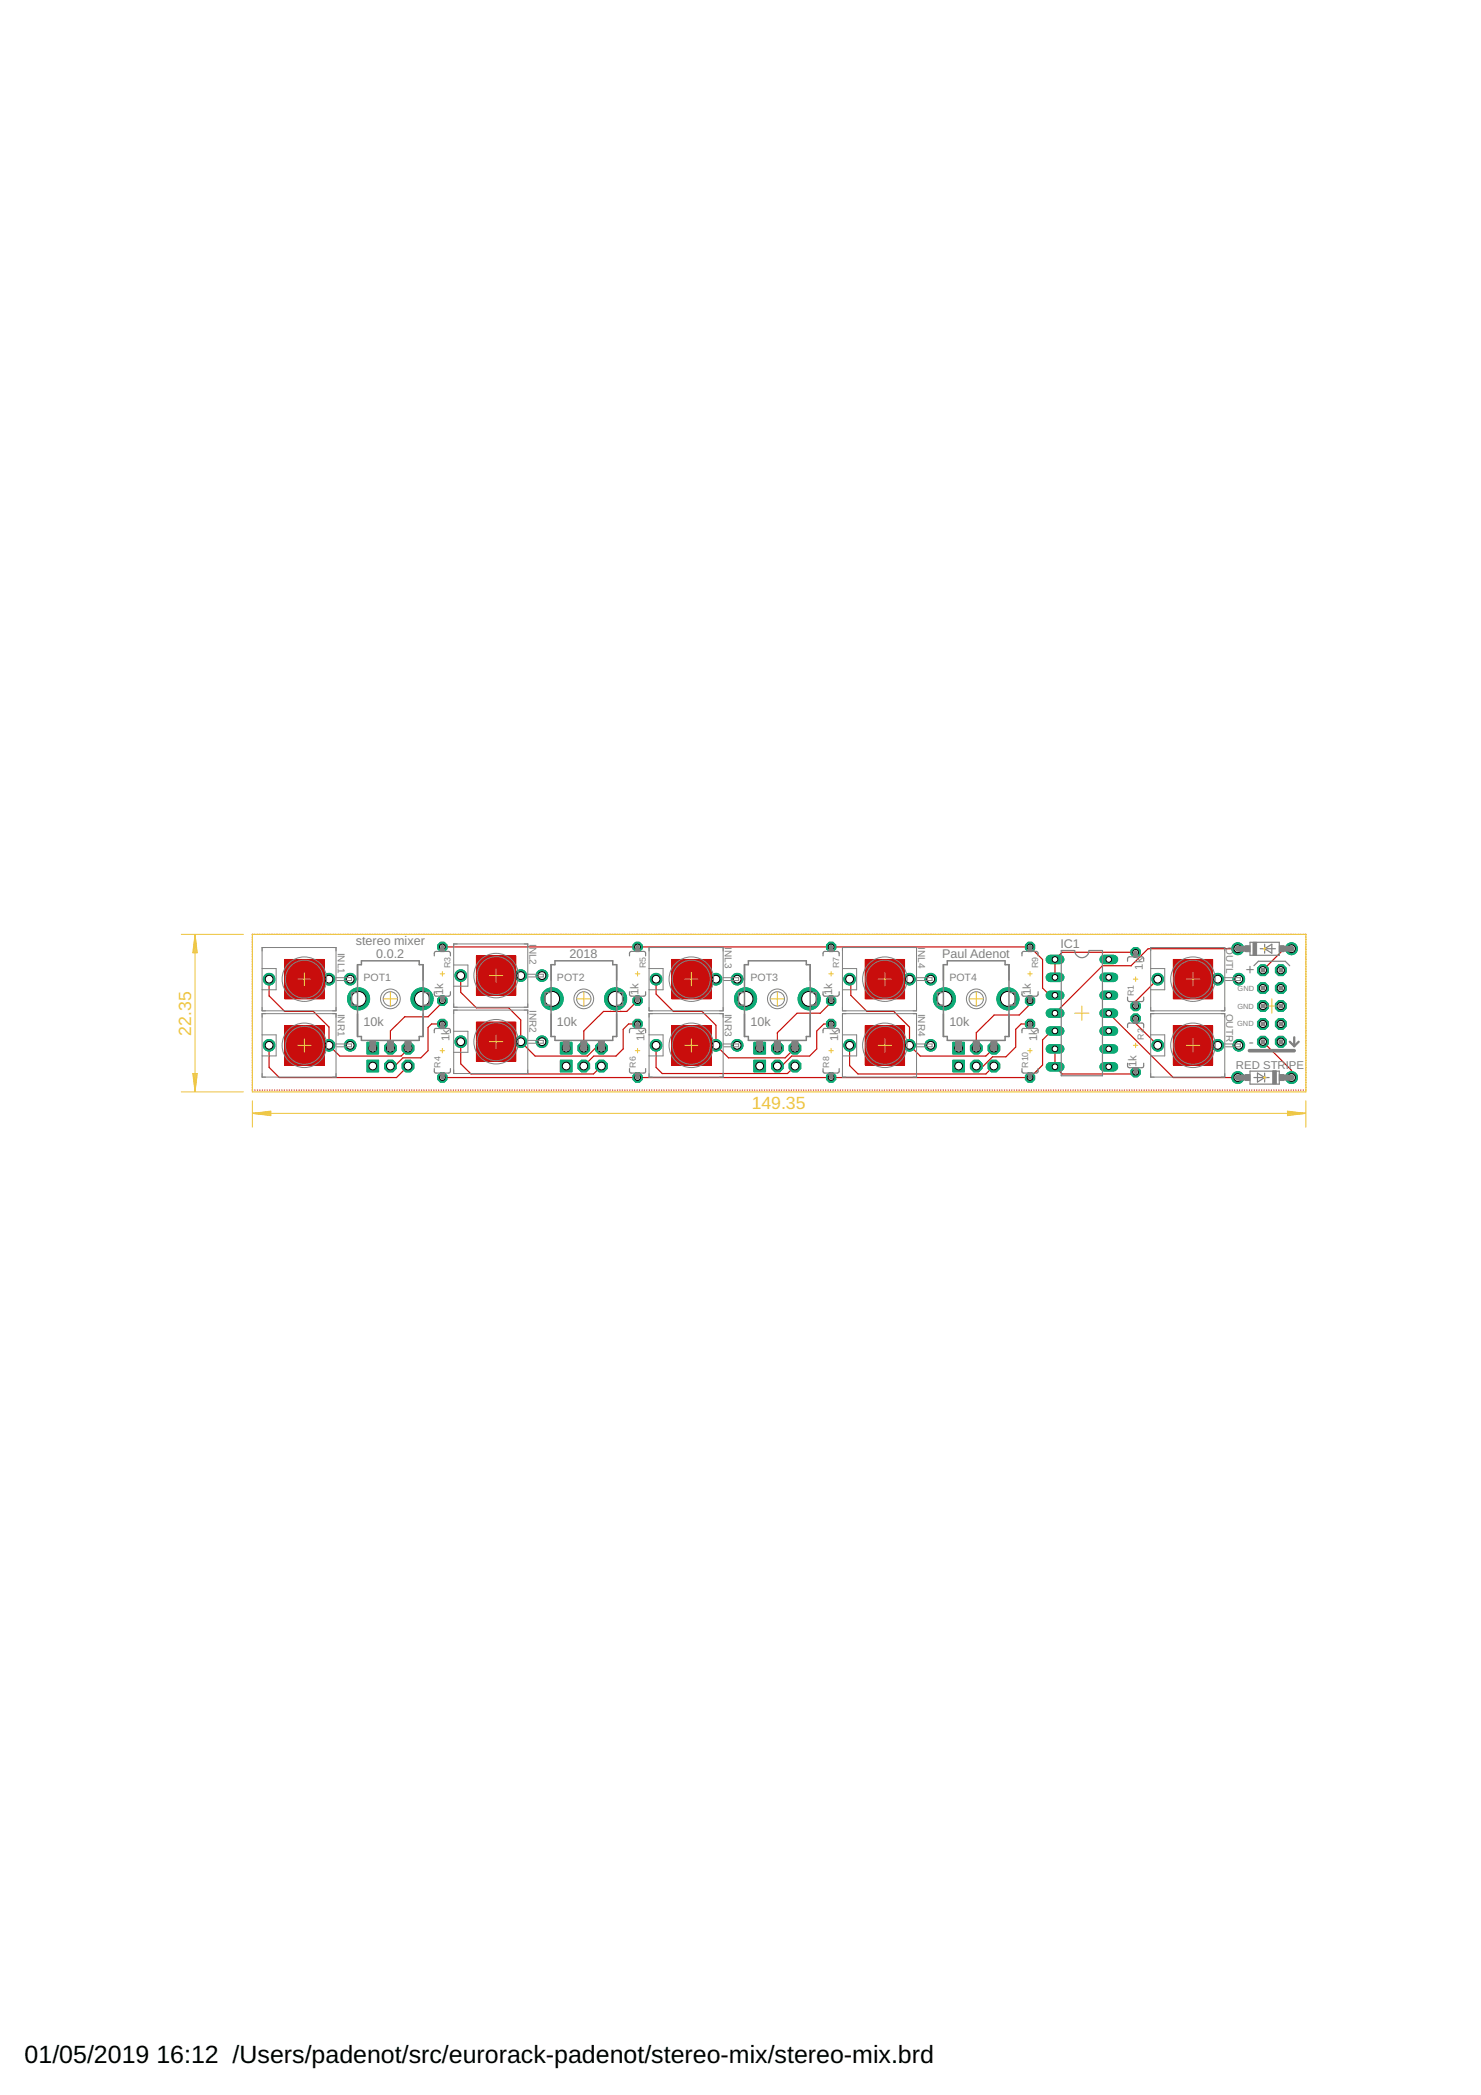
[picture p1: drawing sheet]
<svg xmlns="http://www.w3.org/2000/svg" width="210mm" height="297mm" viewBox="0 0 210 297" stroke-linecap="round" stroke-linejoin="round" font-family="sans-serif">
<defs><g id="words">
<g font-size="3.5">
<text x="3.5" y="292.5">01/05/2019</text>
<text x="22.2" y="292.5">16:12 /Users/padenot/src/eurorack-padenot/stereo-mix/stereo-mix.brd</text>
</g>
<g font-size="2.5" fill="#eec643">
<text x="27.1" y="146.8" transform="rotate(-90 27.1 146.8)">22.35</text>
<text x="106.5" y="157.3">149.35</text>
</g>
<g font-size="2.1" fill="#808080">
<text x="177.9" y="138.1" transform="rotate(-90 177.9 138.1)">+</text>
<text x="177" y="148.5">-</text>
</g>
<g font-size="1.8" fill="#808080">
<text x="50.4" y="133.9">stereo mixer</text>
<text x="53.3" y="135.9">0.0.2</text>
<text x="80.7" y="135.8">2018</text>
<text x="133.5" y="135.8">Paul Adenot</text>
<text x="150.3" y="134.4">IC1</text>
<text x="51.5" y="145.4">10k</text>
<text x="78.9" y="145.4">10k</text>
<text x="106.4" y="145.4">10k</text>
<text x="134.6" y="145.4">10k</text>
</g>
<g font-size="1.6" fill="#808080">
<text x="162" y="137.5" transform="rotate(-90 162 137.5)">1k</text>
<text x="62.8" y="141.1" transform="rotate(-90 62.8 141.1)">1k</text>
<text x="90.5" y="141.1" transform="rotate(-90 90.5 141.1)">1k</text>
<text x="117.9" y="141.1" transform="rotate(-90 117.9 141.1)">1k</text>
<text x="146.1" y="141.1" transform="rotate(-90 146.1 141.1)">1k</text>
<text x="63.7" y="147.6" transform="rotate(-90 63.7 147.6)">1k</text>
<text x="91.4" y="147.6" transform="rotate(-90 91.4 147.6)">1k</text>
<text x="118.8" y="147.6" transform="rotate(-90 118.8 147.6)">1k</text>
<text x="147" y="147.6" transform="rotate(-90 147 147.6)">1k</text>
<text x="161.1" y="151.3" transform="rotate(-90 161.1 151.3)">1k</text>
<text x="175.2" y="151.5">RED STRIPE</text>
</g>
<g font-size="1.5" fill="#808080">
<text x="51.5" y="139.1">POT1</text>
<text x="78.9" y="139.1">POT2</text>
<text x="106.4" y="139.1">POT3</text>
<text x="134.6" y="139.1">POT4</text>
</g>
<g font-size="1.4" fill="#808080">
<text x="47.9" y="135.1" transform="rotate(90 47.9 135.1)">INL1</text>
<text x="75" y="133.8" transform="rotate(90 75 133.8)">INL2</text>
<text x="102.7" y="134.3" transform="rotate(90 102.7 134.3)">INL3</text>
<text x="130.1" y="134.3" transform="rotate(90 130.1 134.3)">INL4</text>
<text x="173.8" y="134.3" transform="rotate(90 173.8 134.3)">OUTL</text>
<text x="47.9" y="143.7" transform="rotate(90 47.9 143.7)">INR1</text>
<text x="75" y="143.2" transform="rotate(90 75 143.2)">INR2</text>
<text x="102.7" y="143.7" transform="rotate(90 102.7 143.7)">INR3</text>
<text x="130.1" y="143.7" transform="rotate(90 130.1 143.7)">INR4</text>
<text x="173.8" y="143.7" transform="rotate(90 173.8 143.7)">OUTR</text>
</g>
<g font-size="1.2" fill="#808080">
<text x="63.8" y="137.2" transform="rotate(-90 63.8 137.2)">R3</text>
<text x="91.5" y="137.2" transform="rotate(-90 91.5 137.2)">R5</text>
<text x="118.9" y="137.2" transform="rotate(-90 118.9 137.2)">R7</text>
<text x="147.1" y="137.2" transform="rotate(-90 147.1 137.2)">R9</text>
<text x="160.7" y="141.2" transform="rotate(-90 160.7 141.2)">R1</text>
<text x="162.1" y="147.4" transform="rotate(-90 162.1 147.4)">R2</text>
<text x="62.4" y="151.4" transform="rotate(-90 62.4 151.4)">R4</text>
<text x="90.1" y="151.4" transform="rotate(-90 90.1 151.4)">R6</text>
<text x="117.5" y="151.4" transform="rotate(-90 117.5 151.4)">R8</text>
<text x="145.7" y="151.4" transform="rotate(-90 145.7 151.4)">R10</text>
</g>
<g font-size="1.1" fill="#808080">
<text x="175.4" y="143">GND</text>
<text x="175.4" y="140.5">GND</text>
<text x="175.3" y="145.5">GND</text>
</g>
</g></defs>
<circle cx="161" cy="142.6" r=".71" fill="#0dab76" stroke="#0dab76" stroke-width=".14"/>
<circle cx="161" cy="142.6" r=".4" fill="#fff" stroke="#000" stroke-width=".14"/>
<circle cx="161" cy="135" r=".71" fill="#0dab76" stroke="#0dab76" stroke-width=".14"/>
<circle cx="161" cy="135" r=".4" fill="#fff" stroke="#000" stroke-width=".14"/>
<circle cx="164.1" cy="138.8" r=".83" fill="#0dab76" stroke="#0dab76" stroke-width=".14"/>
<circle cx="164.1" cy="138.8" r=".55" fill="#fff" stroke="#000" stroke-width=".14"/>
<circle cx="172.6" cy="138.8" r=".83" fill="#0dab76" stroke="#0dab76" stroke-width=".14"/>
<circle cx="172.6" cy="138.8" r=".55" fill="#fff" stroke="#000" stroke-width=".14"/>
<circle cx="175.6" cy="138.8" r=".83" fill="#0dab76" stroke="#0dab76" stroke-width=".14"/>
<circle cx="175.6" cy="138.8" r=".55" fill="#fff" stroke="#000" stroke-width=".14"/>
<circle cx="164.1" cy="148.2" r=".83" fill="#0dab76" stroke="#0dab76" stroke-width=".14"/>
<circle cx="164.1" cy="148.2" r=".55" fill="#fff" stroke="#000" stroke-width=".14"/>
<circle cx="172.6" cy="148.2" r=".83" fill="#0dab76" stroke="#0dab76" stroke-width=".14"/>
<circle cx="172.6" cy="148.2" r=".55" fill="#fff" stroke="#000" stroke-width=".14"/>
<circle cx="175.6" cy="148.2" r=".83" fill="#0dab76" stroke="#0dab76" stroke-width=".14"/>
<circle cx="175.6" cy="148.2" r=".55" fill="#fff" stroke="#000" stroke-width=".14"/>
<circle cx="161" cy="144.4" r=".71" fill="#0dab76" stroke="#0dab76" stroke-width=".14"/>
<circle cx="161" cy="144.4" r=".4" fill="#fff" stroke="#000" stroke-width=".14"/>
<circle cx="161" cy="152" r=".71" fill="#0dab76" stroke="#0dab76" stroke-width=".14"/>
<circle cx="161" cy="152" r=".4" fill="#fff" stroke="#000" stroke-width=".14"/>
<path d="M52 147.8h1.7v1.6h-1.7z" fill="#0dab76" stroke="#0dab76" stroke-width=".14"/>
<circle cx="52.8" cy="148.6" r=".55" fill="#fff" stroke="#000" stroke-width=".14"/>
<circle cx="55.3" cy="148.6" r=".89" fill="#0dab76" stroke="#0dab76" stroke-width=".14"/>
<circle cx="55.3" cy="148.6" r=".55" fill="#fff" stroke="#000" stroke-width=".14"/>
<circle cx="57.8" cy="148.6" r=".89" fill="#0dab76" stroke="#0dab76" stroke-width=".14"/>
<circle cx="57.8" cy="148.6" r=".55" fill="#fff" stroke="#000" stroke-width=".14"/>
<circle cx="59.8" cy="141.6" r="1.57" fill="#0dab76" stroke="#0dab76" stroke-width=".14"/>
<circle cx="59.8" cy="141.6" r="1.06" fill="#fff" stroke="#000" stroke-width=".14"/>
<circle cx="50.8" cy="141.6" r="1.57" fill="#0dab76" stroke="#0dab76" stroke-width=".14"/>
<circle cx="50.8" cy="141.6" r="1.06" fill="#fff" stroke="#000" stroke-width=".14"/>
<path d="M52 150.3h1.7v1.7h-1.7z" fill="#0dab76" stroke="#0dab76" stroke-width=".14"/>
<circle cx="52.8" cy="151.2" r=".55" fill="#fff" stroke="#000" stroke-width=".14"/>
<circle cx="55.3" cy="151.2" r=".89" fill="#0dab76" stroke="#0dab76" stroke-width=".14"/>
<circle cx="55.3" cy="151.2" r=".55" fill="#fff" stroke="#000" stroke-width=".14"/>
<circle cx="57.8" cy="151.2" r=".89" fill="#0dab76" stroke="#0dab76" stroke-width=".14"/>
<circle cx="57.8" cy="151.2" r=".55" fill="#fff" stroke="#000" stroke-width=".14"/>
<circle cx="38.1" cy="138.8" r=".83" fill="#0dab76" stroke="#0dab76" stroke-width=".14"/>
<circle cx="38.1" cy="138.8" r=".55" fill="#fff" stroke="#000" stroke-width=".14"/>
<circle cx="46.6" cy="138.8" r=".83" fill="#0dab76" stroke="#0dab76" stroke-width=".14"/>
<circle cx="46.6" cy="138.8" r=".55" fill="#fff" stroke="#000" stroke-width=".14"/>
<circle cx="49.6" cy="138.8" r=".83" fill="#0dab76" stroke="#0dab76" stroke-width=".14"/>
<circle cx="49.6" cy="138.8" r=".55" fill="#fff" stroke="#000" stroke-width=".14"/>
<circle cx="38.1" cy="148.2" r=".83" fill="#0dab76" stroke="#0dab76" stroke-width=".14"/>
<circle cx="38.1" cy="148.2" r=".55" fill="#fff" stroke="#000" stroke-width=".14"/>
<circle cx="46.6" cy="148.2" r=".83" fill="#0dab76" stroke="#0dab76" stroke-width=".14"/>
<circle cx="46.6" cy="148.2" r=".55" fill="#fff" stroke="#000" stroke-width=".14"/>
<circle cx="49.6" cy="148.2" r=".83" fill="#0dab76" stroke="#0dab76" stroke-width=".14"/>
<circle cx="49.6" cy="148.2" r=".55" fill="#fff" stroke="#000" stroke-width=".14"/>
<path d="M148.9 136h1.3" fill="none" stroke="#0dab76" stroke-width="1.3"/>
<circle cx="149.5" cy="136" r=".4" fill="#fff" stroke="#000" stroke-width=".14"/>
<path d="M148.9 138.6h1.3" fill="none" stroke="#0dab76" stroke-width="1.3"/>
<circle cx="149.5" cy="138.6" r=".4" fill="#fff" stroke="#000" stroke-width=".14"/>
<path d="M148.9 151.3h1.3" fill="none" stroke="#0dab76" stroke-width="1.3"/>
<circle cx="149.5" cy="151.3" r=".4" fill="#fff" stroke="#000" stroke-width=".14"/>
<path d="M156.5 151.3h1.3" fill="none" stroke="#0dab76" stroke-width="1.3"/>
<circle cx="157.1" cy="151.3" r=".4" fill="#fff" stroke="#000" stroke-width=".14"/>
<path d="M148.9 141.1h1.3" fill="none" stroke="#0dab76" stroke-width="1.3"/>
<circle cx="149.5" cy="141.1" r=".4" fill="#fff" stroke="#000" stroke-width=".14"/>
<path d="M148.9 143.7h1.3" fill="none" stroke="#0dab76" stroke-width="1.3"/>
<circle cx="149.5" cy="143.7" r=".4" fill="#fff" stroke="#000" stroke-width=".14"/>
<path d="M148.9 148.7h1.3" fill="none" stroke="#0dab76" stroke-width="1.3"/>
<circle cx="149.5" cy="148.7" r=".4" fill="#fff" stroke="#000" stroke-width=".14"/>
<path d="M148.9 146.2h1.3" fill="none" stroke="#0dab76" stroke-width="1.3"/>
<circle cx="149.5" cy="146.2" r=".4" fill="#fff" stroke="#000" stroke-width=".14"/>
<path d="M156.5 148.7h1.3" fill="none" stroke="#0dab76" stroke-width="1.3"/>
<circle cx="157.1" cy="148.7" r=".4" fill="#fff" stroke="#000" stroke-width=".14"/>
<path d="M156.5 146.2h1.3" fill="none" stroke="#0dab76" stroke-width="1.3"/>
<circle cx="157.1" cy="146.2" r=".4" fill="#fff" stroke="#000" stroke-width=".14"/>
<path d="M156.5 143.7h1.3" fill="none" stroke="#0dab76" stroke-width="1.3"/>
<circle cx="157.1" cy="143.7" r=".4" fill="#fff" stroke="#000" stroke-width=".14"/>
<path d="M156.5 141.1h1.3" fill="none" stroke="#0dab76" stroke-width="1.3"/>
<circle cx="157.1" cy="141.1" r=".4" fill="#fff" stroke="#000" stroke-width=".14"/>
<path d="M156.5 138.6h1.3" fill="none" stroke="#0dab76" stroke-width="1.3"/>
<circle cx="157.1" cy="138.6" r=".4" fill="#fff" stroke="#000" stroke-width=".14"/>
<path d="M156.5 136h1.3" fill="none" stroke="#0dab76" stroke-width="1.3"/>
<circle cx="157.1" cy="136" r=".4" fill="#fff" stroke="#000" stroke-width=".14"/>
<path d="M79.4 147.8h1.7v1.6h-1.7z" fill="#0dab76" stroke="#0dab76" stroke-width=".14"/>
<circle cx="80.2" cy="148.6" r=".55" fill="#fff" stroke="#000" stroke-width=".14"/>
<circle cx="82.7" cy="148.6" r=".89" fill="#0dab76" stroke="#0dab76" stroke-width=".14"/>
<circle cx="82.7" cy="148.6" r=".55" fill="#fff" stroke="#000" stroke-width=".14"/>
<circle cx="85.2" cy="148.6" r=".89" fill="#0dab76" stroke="#0dab76" stroke-width=".14"/>
<circle cx="85.2" cy="148.6" r=".55" fill="#fff" stroke="#000" stroke-width=".14"/>
<circle cx="87.2" cy="141.6" r="1.57" fill="#0dab76" stroke="#0dab76" stroke-width=".14"/>
<circle cx="87.2" cy="141.6" r="1.06" fill="#fff" stroke="#000" stroke-width=".14"/>
<circle cx="78.3" cy="141.6" r="1.57" fill="#0dab76" stroke="#0dab76" stroke-width=".14"/>
<circle cx="78.3" cy="141.6" r="1.06" fill="#fff" stroke="#000" stroke-width=".14"/>
<path d="M79.4 150.3h1.7v1.7h-1.7z" fill="#0dab76" stroke="#0dab76" stroke-width=".14"/>
<circle cx="80.2" cy="151.2" r=".55" fill="#fff" stroke="#000" stroke-width=".14"/>
<circle cx="82.7" cy="151.2" r=".89" fill="#0dab76" stroke="#0dab76" stroke-width=".14"/>
<circle cx="82.7" cy="151.2" r=".55" fill="#fff" stroke="#000" stroke-width=".14"/>
<circle cx="85.2" cy="151.2" r=".89" fill="#0dab76" stroke="#0dab76" stroke-width=".14"/>
<circle cx="85.2" cy="151.2" r=".55" fill="#fff" stroke="#000" stroke-width=".14"/>
<circle cx="65.3" cy="138.3" r=".83" fill="#0dab76" stroke="#0dab76" stroke-width=".14"/>
<circle cx="65.3" cy="138.3" r=".55" fill="#fff" stroke="#000" stroke-width=".14"/>
<circle cx="73.8" cy="138.3" r=".83" fill="#0dab76" stroke="#0dab76" stroke-width=".14"/>
<circle cx="73.8" cy="138.3" r=".55" fill="#fff" stroke="#000" stroke-width=".14"/>
<circle cx="76.8" cy="138.3" r=".83" fill="#0dab76" stroke="#0dab76" stroke-width=".14"/>
<circle cx="76.8" cy="138.3" r=".55" fill="#fff" stroke="#000" stroke-width=".14"/>
<circle cx="65.3" cy="147.7" r=".83" fill="#0dab76" stroke="#0dab76" stroke-width=".14"/>
<circle cx="65.3" cy="147.7" r=".55" fill="#fff" stroke="#000" stroke-width=".14"/>
<circle cx="73.8" cy="147.7" r=".83" fill="#0dab76" stroke="#0dab76" stroke-width=".14"/>
<circle cx="73.8" cy="147.7" r=".55" fill="#fff" stroke="#000" stroke-width=".14"/>
<circle cx="76.8" cy="147.7" r=".83" fill="#0dab76" stroke="#0dab76" stroke-width=".14"/>
<circle cx="76.8" cy="147.7" r=".55" fill="#fff" stroke="#000" stroke-width=".14"/>
<path d="M106.8 147.8h1.7v1.6h-1.7z" fill="#0dab76" stroke="#0dab76" stroke-width=".14"/>
<circle cx="107.7" cy="148.6" r=".55" fill="#fff" stroke="#000" stroke-width=".14"/>
<circle cx="110.2" cy="148.6" r=".89" fill="#0dab76" stroke="#0dab76" stroke-width=".14"/>
<circle cx="110.2" cy="148.6" r=".55" fill="#fff" stroke="#000" stroke-width=".14"/>
<circle cx="112.7" cy="148.6" r=".89" fill="#0dab76" stroke="#0dab76" stroke-width=".14"/>
<circle cx="112.7" cy="148.6" r=".55" fill="#fff" stroke="#000" stroke-width=".14"/>
<circle cx="114.7" cy="141.6" r="1.57" fill="#0dab76" stroke="#0dab76" stroke-width=".14"/>
<circle cx="114.7" cy="141.6" r="1.06" fill="#fff" stroke="#000" stroke-width=".14"/>
<circle cx="105.7" cy="141.6" r="1.57" fill="#0dab76" stroke="#0dab76" stroke-width=".14"/>
<circle cx="105.7" cy="141.6" r="1.06" fill="#fff" stroke="#000" stroke-width=".14"/>
<path d="M106.8 150.3h1.7v1.7h-1.7z" fill="#0dab76" stroke="#0dab76" stroke-width=".14"/>
<circle cx="107.7" cy="151.2" r=".55" fill="#fff" stroke="#000" stroke-width=".14"/>
<circle cx="110.2" cy="151.2" r=".89" fill="#0dab76" stroke="#0dab76" stroke-width=".14"/>
<circle cx="110.2" cy="151.2" r=".55" fill="#fff" stroke="#000" stroke-width=".14"/>
<circle cx="112.7" cy="151.2" r=".89" fill="#0dab76" stroke="#0dab76" stroke-width=".14"/>
<circle cx="112.7" cy="151.2" r=".55" fill="#fff" stroke="#000" stroke-width=".14"/>
<circle cx="93" cy="138.8" r=".83" fill="#0dab76" stroke="#0dab76" stroke-width=".14"/>
<circle cx="93" cy="138.8" r=".55" fill="#fff" stroke="#000" stroke-width=".14"/>
<circle cx="101.5" cy="138.8" r=".83" fill="#0dab76" stroke="#0dab76" stroke-width=".14"/>
<circle cx="101.5" cy="138.8" r=".55" fill="#fff" stroke="#000" stroke-width=".14"/>
<circle cx="104.5" cy="138.8" r=".83" fill="#0dab76" stroke="#0dab76" stroke-width=".14"/>
<circle cx="104.5" cy="138.8" r=".55" fill="#fff" stroke="#000" stroke-width=".14"/>
<circle cx="93" cy="148.2" r=".83" fill="#0dab76" stroke="#0dab76" stroke-width=".14"/>
<circle cx="93" cy="148.2" r=".55" fill="#fff" stroke="#000" stroke-width=".14"/>
<circle cx="101.5" cy="148.2" r=".83" fill="#0dab76" stroke="#0dab76" stroke-width=".14"/>
<circle cx="101.5" cy="148.2" r=".55" fill="#fff" stroke="#000" stroke-width=".14"/>
<circle cx="104.5" cy="148.2" r=".83" fill="#0dab76" stroke="#0dab76" stroke-width=".14"/>
<circle cx="104.5" cy="148.2" r=".55" fill="#fff" stroke="#000" stroke-width=".14"/>
<path d="M135 147.8h1.7v1.6h-1.7z" fill="#0dab76" stroke="#0dab76" stroke-width=".14"/>
<circle cx="135.9" cy="148.6" r=".55" fill="#fff" stroke="#000" stroke-width=".14"/>
<circle cx="138.4" cy="148.6" r=".89" fill="#0dab76" stroke="#0dab76" stroke-width=".14"/>
<circle cx="138.4" cy="148.6" r=".55" fill="#fff" stroke="#000" stroke-width=".14"/>
<circle cx="140.9" cy="148.6" r=".89" fill="#0dab76" stroke="#0dab76" stroke-width=".14"/>
<circle cx="140.9" cy="148.6" r=".55" fill="#fff" stroke="#000" stroke-width=".14"/>
<circle cx="142.9" cy="141.6" r="1.57" fill="#0dab76" stroke="#0dab76" stroke-width=".14"/>
<circle cx="142.9" cy="141.6" r="1.06" fill="#fff" stroke="#000" stroke-width=".14"/>
<circle cx="133.9" cy="141.6" r="1.57" fill="#0dab76" stroke="#0dab76" stroke-width=".14"/>
<circle cx="133.9" cy="141.6" r="1.06" fill="#fff" stroke="#000" stroke-width=".14"/>
<path d="M135 150.3h1.7v1.7h-1.7z" fill="#0dab76" stroke="#0dab76" stroke-width=".14"/>
<circle cx="135.9" cy="151.2" r=".55" fill="#fff" stroke="#000" stroke-width=".14"/>
<circle cx="138.4" cy="151.2" r=".89" fill="#0dab76" stroke="#0dab76" stroke-width=".14"/>
<circle cx="138.4" cy="151.2" r=".55" fill="#fff" stroke="#000" stroke-width=".14"/>
<circle cx="140.9" cy="151.2" r=".89" fill="#0dab76" stroke="#0dab76" stroke-width=".14"/>
<circle cx="140.9" cy="151.2" r=".55" fill="#fff" stroke="#000" stroke-width=".14"/>
<circle cx="120.4" cy="138.8" r=".83" fill="#0dab76" stroke="#0dab76" stroke-width=".14"/>
<circle cx="120.4" cy="138.8" r=".55" fill="#fff" stroke="#000" stroke-width=".14"/>
<circle cx="128.9" cy="138.8" r=".83" fill="#0dab76" stroke="#0dab76" stroke-width=".14"/>
<circle cx="128.9" cy="138.8" r=".55" fill="#fff" stroke="#000" stroke-width=".14"/>
<circle cx="131.9" cy="138.8" r=".83" fill="#0dab76" stroke="#0dab76" stroke-width=".14"/>
<circle cx="131.9" cy="138.8" r=".55" fill="#fff" stroke="#000" stroke-width=".14"/>
<circle cx="120.4" cy="148.2" r=".83" fill="#0dab76" stroke="#0dab76" stroke-width=".14"/>
<circle cx="120.4" cy="148.2" r=".55" fill="#fff" stroke="#000" stroke-width=".14"/>
<circle cx="128.9" cy="148.2" r=".83" fill="#0dab76" stroke="#0dab76" stroke-width=".14"/>
<circle cx="128.9" cy="148.2" r=".55" fill="#fff" stroke="#000" stroke-width=".14"/>
<circle cx="131.9" cy="148.2" r=".83" fill="#0dab76" stroke="#0dab76" stroke-width=".14"/>
<circle cx="131.9" cy="148.2" r=".55" fill="#fff" stroke="#000" stroke-width=".14"/>
<circle cx="183" cy="152.8" r=".85" fill="#0dab76" stroke="#0dab76" stroke-width=".14"/>
<circle cx="183" cy="152.8" r=".55" fill="#fff" stroke="#000" stroke-width=".14"/>
<circle cx="175.4" cy="152.8" r=".85" fill="#0dab76" stroke="#0dab76" stroke-width=".14"/>
<circle cx="175.4" cy="152.8" r=".55" fill="#fff" stroke="#000" stroke-width=".14"/>
<circle cx="175.4" cy="134.5" r=".85" fill="#0dab76" stroke="#0dab76" stroke-width=".14"/>
<circle cx="175.4" cy="134.5" r=".55" fill="#fff" stroke="#000" stroke-width=".14"/>
<circle cx="183" cy="134.5" r=".85" fill="#0dab76" stroke="#0dab76" stroke-width=".14"/>
<circle cx="183" cy="134.5" r=".55" fill="#fff" stroke="#000" stroke-width=".14"/>
<circle cx="62.7" cy="134.3" r=".71" fill="#0dab76" stroke="#0dab76" stroke-width=".14"/>
<circle cx="62.7" cy="134.3" r=".4" fill="#fff" stroke="#000" stroke-width=".14"/>
<circle cx="62.7" cy="141.9" r=".71" fill="#0dab76" stroke="#0dab76" stroke-width=".14"/>
<circle cx="62.7" cy="141.9" r=".4" fill="#fff" stroke="#000" stroke-width=".14"/>
<circle cx="62.7" cy="152.8" r=".71" fill="#0dab76" stroke="#0dab76" stroke-width=".14"/>
<circle cx="62.7" cy="152.8" r=".4" fill="#fff" stroke="#000" stroke-width=".14"/>
<circle cx="62.7" cy="145.2" r=".71" fill="#0dab76" stroke="#0dab76" stroke-width=".14"/>
<circle cx="62.7" cy="145.2" r=".4" fill="#fff" stroke="#000" stroke-width=".14"/>
<circle cx="90.4" cy="134.3" r=".71" fill="#0dab76" stroke="#0dab76" stroke-width=".14"/>
<circle cx="90.4" cy="134.3" r=".4" fill="#fff" stroke="#000" stroke-width=".14"/>
<circle cx="90.4" cy="141.9" r=".71" fill="#0dab76" stroke="#0dab76" stroke-width=".14"/>
<circle cx="90.4" cy="141.9" r=".4" fill="#fff" stroke="#000" stroke-width=".14"/>
<circle cx="90.4" cy="152.8" r=".71" fill="#0dab76" stroke="#0dab76" stroke-width=".14"/>
<circle cx="90.4" cy="152.8" r=".4" fill="#fff" stroke="#000" stroke-width=".14"/>
<circle cx="90.4" cy="145.2" r=".71" fill="#0dab76" stroke="#0dab76" stroke-width=".14"/>
<circle cx="90.4" cy="145.2" r=".4" fill="#fff" stroke="#000" stroke-width=".14"/>
<circle cx="117.8" cy="134.3" r=".71" fill="#0dab76" stroke="#0dab76" stroke-width=".14"/>
<circle cx="117.8" cy="134.3" r=".4" fill="#fff" stroke="#000" stroke-width=".14"/>
<circle cx="117.8" cy="141.9" r=".71" fill="#0dab76" stroke="#0dab76" stroke-width=".14"/>
<circle cx="117.8" cy="141.9" r=".4" fill="#fff" stroke="#000" stroke-width=".14"/>
<circle cx="117.8" cy="152.8" r=".71" fill="#0dab76" stroke="#0dab76" stroke-width=".14"/>
<circle cx="117.8" cy="152.8" r=".4" fill="#fff" stroke="#000" stroke-width=".14"/>
<circle cx="117.8" cy="145.2" r=".71" fill="#0dab76" stroke="#0dab76" stroke-width=".14"/>
<circle cx="117.8" cy="145.2" r=".4" fill="#fff" stroke="#000" stroke-width=".14"/>
<circle cx="146" cy="134.3" r=".71" fill="#0dab76" stroke="#0dab76" stroke-width=".14"/>
<circle cx="146" cy="134.3" r=".4" fill="#fff" stroke="#000" stroke-width=".14"/>
<circle cx="146" cy="141.9" r=".71" fill="#0dab76" stroke="#0dab76" stroke-width=".14"/>
<circle cx="146" cy="141.9" r=".4" fill="#fff" stroke="#000" stroke-width=".14"/>
<circle cx="146" cy="152.8" r=".71" fill="#0dab76" stroke="#0dab76" stroke-width=".14"/>
<circle cx="146" cy="152.8" r=".4" fill="#fff" stroke="#000" stroke-width=".14"/>
<circle cx="146" cy="145.2" r=".71" fill="#0dab76" stroke="#0dab76" stroke-width=".14"/>
<circle cx="146" cy="145.2" r=".4" fill="#fff" stroke="#000" stroke-width=".14"/>
<circle cx="181.5" cy="147.7" r=".83" fill="#0dab76" stroke="#0dab76" stroke-width=".14"/>
<circle cx="181.5" cy="147.7" r=".51" fill="#fff" stroke="#000" stroke-width=".14"/>
<circle cx="181.5" cy="145.2" r=".83" fill="#0dab76" stroke="#0dab76" stroke-width=".14"/>
<circle cx="181.5" cy="145.2" r=".51" fill="#fff" stroke="#000" stroke-width=".14"/>
<circle cx="181.5" cy="142.6" r=".83" fill="#0dab76" stroke="#0dab76" stroke-width=".14"/>
<circle cx="181.5" cy="142.6" r=".51" fill="#fff" stroke="#000" stroke-width=".14"/>
<circle cx="181.5" cy="140.1" r=".83" fill="#0dab76" stroke="#0dab76" stroke-width=".14"/>
<circle cx="181.5" cy="140.1" r=".51" fill="#fff" stroke="#000" stroke-width=".14"/>
<circle cx="181.5" cy="137.6" r=".83" fill="#0dab76" stroke="#0dab76" stroke-width=".14"/>
<circle cx="181.5" cy="137.6" r=".51" fill="#fff" stroke="#000" stroke-width=".14"/>
<circle cx="179" cy="147.7" r=".83" fill="#0dab76" stroke="#0dab76" stroke-width=".14"/>
<circle cx="179" cy="147.7" r=".51" fill="#fff" stroke="#000" stroke-width=".14"/>
<circle cx="179" cy="145.2" r=".83" fill="#0dab76" stroke="#0dab76" stroke-width=".14"/>
<circle cx="179" cy="145.2" r=".51" fill="#fff" stroke="#000" stroke-width=".14"/>
<circle cx="179" cy="142.6" r=".83" fill="#0dab76" stroke="#0dab76" stroke-width=".14"/>
<circle cx="179" cy="142.6" r=".51" fill="#fff" stroke="#000" stroke-width=".14"/>
<circle cx="179" cy="140.1" r=".83" fill="#0dab76" stroke="#0dab76" stroke-width=".14"/>
<circle cx="179" cy="140.1" r=".51" fill="#fff" stroke="#000" stroke-width=".14"/>
<circle cx="179" cy="137.6" r=".83" fill="#0dab76" stroke="#0dab76" stroke-width=".14"/>
<circle cx="179" cy="137.6" r=".51" fill="#fff" stroke="#000" stroke-width=".14"/>
<g fill="none" stroke="#c90d0c" stroke-width=".17">
<path d="M35.8 132.8v.1M35.8 133.2h.1M35.8 133.5v.1M35.8 133.9h.1M35.8 134.2v.1M35.8 134.6h.1M35.8 134.9v.1M35.8 135.3h.1M35.8 135.6v.1M35.8 136h.1M35.8 136.3v.1M35.8 136.7h.1"/>
<path d="M35.8 137v.1M35.8 137.4h.1M35.8 137.7v.1M35.8 138.1h.1M35.8 138.4v.1M35.8 138.8h.1M35.8 139.1v.1M35.8 139.5h.1M35.8 139.8v.1M35.8 132.5h.1M36.1 132.5h.1M36.5 132.5h.1"/>
<path d="M36.8 132.5h.1M37.2 132.5h.1M37.5 132.5h.1M37.8 132.5h.1M38.1 138.8v2.4l2.2 2.2h4.1l2.2 2.2v2.6l1.6 1.5h8.7l.9-.9v-.2M38.2 132.5h.1M38.5 132.5h.1M38.9 132.5h.1M39.2 132.5h.1M39.6 132.5h.1M39.9 132.5h.1M40.3 132.5h.1"/>
<path d="M40.6 132.5h.1M41 132.5h.1M41.3 132.5h.1M41.7 132.5h.1M42 132.5h.1M42.4 132.5h.1M42.7 132.5h.1M43.1 132.5h.1M43.4 132.5h.1M43.8 132.5h.1M44.1 132.5h.1M44.4 132.5h.1"/>
<path d="M44.8 132.5h.1M45.1 132.5h.1M45.5 132.5h.1M45.8 132.5h.1M46.2 132.5h.1M46.5 132.5h.1M46.9 132.5h.1M47.2 132.5h.1M47.6 132.5h.1M47.9 132.5h.1M48.3 132.5h.1M48.6 132.5h.1"/>
<path d="M49 132.5h.1M49.3 132.5h.1M49.7 132.5h.1M50 132.5h.1M50.4 132.5h.1M50.7 132.5h.1M51.1 132.5h.1M51.4 132.5h.1M51.7 132.5h.1M52.1 132.5h.1M52.4 132.5h.1M52.8 132.5h.1"/>
<path d="M53.1 132.5h.1M53.5 132.5h.1M53.8 132.5h.1M54.2 132.5h.1M54.5 132.5h.1M54.9 132.5h.1M55.2 132.5h.1M55.6 132.5h.1M55.9 132.5h.1M56.3 132.5h.1M56.6 132.5h.1M56.9 132.5h.1"/>
<path d="M57.3 132.5h.1M57.6 132.5h.1M58 132.5h.1M58.3 132.5h.1M58.7 132.5h.1M59 132.5h.1M59.4 132.5h.1M59.7 132.5h.1M60.1 132.5h.1M60.4 132.5h.1M60.8 132.5h.1M61.1 132.5h.1"/>
<path d="M61.5 132.5h.1M61.8 132.5h.1M62.1 132.5h.1M62.5 132.5h.1M62.7 134.3h83.3l1.8 1.7v4.1l1 1h.7M62.8 132.5h.1M63.2 132.5h.1M63.5 132.5h.1M63.9 132.5h.1M64.2 132.5h.1M64.6 132.5h.1M64.9 132.5h.1"/>
<path d="M65.3 132.5h.1M65.3 138.3v2.4l2.2 2.2h4.6l1.7 1.7v3.1l2 2h7.4l1.2-1.1h.8M65.6 132.5h.1M66 132.5h.1M66.3 132.5h.1M66.7 132.5h.1M67 132.5h.1M67.4 132.5h.1M67.7 132.5h.1M68.1 132.5h.1M68.4 132.5h.1M68.7 132.5h.1"/>
<path d="M69.1 132.5h.1M69.4 132.5h.1M69.8 132.5h.1M70.1 132.5h.1M70.5 132.5h.1M70.8 132.5h.1M71.2 132.5h.1M71.5 132.5h.1M71.9 132.5h.1M72.2 132.5h.1M72.6 132.5h.1M72.9 132.5h.1"/>
<path d="M73.3 132.5h.1M73.6 132.5h.1M74 132.5h.1M74.3 132.5h.1M74.7 132.5h.1M75 132.5h.1M75.4 132.5h.1M75.7 132.5h.1M76 132.5h.1M76.4 132.5h.1M76.7 132.5h.1M77.1 132.5h.1"/>
<path d="M77.4 132.5h.1M77.8 132.5h.1M78.1 132.5h.1M78.5 132.5h.1M78.8 132.5h.1M79.2 132.5h.1M79.5 132.5h.1M79.9 132.5h.1M80.2 132.5h.1M80.6 132.5h.1M80.9 132.5h.1M81.2 132.5h.1"/>
<path d="M81.6 132.5h.1M81.9 132.5h.1M82.3 132.5h.1M82.6 132.5h.1M83 132.5h.1M83.3 132.5h.1M83.7 132.5h.1M84 132.5h.1M84.4 132.5h.1M84.7 132.5h.1M85.1 132.5h.1M85.4 132.5h.1"/>
<path d="M85.8 132.5h.1M86.1 132.5h.1M86.4 132.5h.1M86.8 132.5h.1M87.1 132.5h.1M87.5 132.5h.1M87.8 132.5h.1M88.2 132.5h.1M88.5 132.5h.1M88.9 132.5h.1M89.2 132.5h.1M89.6 132.5h.1"/>
<path d="M89.9 132.5h.1M90.3 132.5h.1M90.6 132.5h.1M91 132.5h.1M91.3 132.5h.1M91.7 132.5h.1M92 132.5h.1M92.4 132.5h.1M92.7 132.5h.1M93 138.8v2.1l2.4 2.5h4.1l2 2v2.8l1.8 1.8h8l1.4-1.4M93 132.5h.1M93.4 132.5h.1"/>
<path d="M93.7 132.5h.1M94.1 132.5h.1M94.4 132.5h.1M94.8 132.5h.1M95.1 132.5h.1M95.5 132.5h.1M95.8 132.5h.1M96.2 132.5h.1M96.5 132.5h.1M96.9 132.5h.1M97.2 132.5h.1M97.6 132.5h.1"/>
<path d="M97.9 132.5h.1M98.3 132.5h.1M98.6 132.5h.1M99 132.5h.1M99.3 132.5h.1M99.7 132.5h.1M100 132.5h.1M100.3 132.5h.1M100.7 132.5h.1M101 132.5h.1M101.4 132.5h.1M101.7 132.5h.1"/>
<path d="M102.1 132.5h.1M102.4 132.5h.1M102.8 132.5h.1M103.1 132.5h.1M103.5 132.5h.1M103.8 132.5h.1M104.2 132.5h.1M104.5 132.5h.1M104.9 132.5h.1M105.2 132.5h.1M105.5 132.5h.1M105.9 132.5h.1"/>
<path d="M106.2 132.5h.1M106.6 132.5h.1M106.9 132.5h.1M107.3 132.5h.1M107.6 132.5h.1M108 132.5h.1M108.3 132.5h.1M108.7 132.5h.1M109 132.5h.1M109.4 132.5h.1M109.7 132.5h.1M110.1 132.5h.1"/>
<path d="M110.4 132.5h.1M110.7 132.5h.1M111.1 132.5h.1M111.4 132.5h.1M111.8 132.5h.1M112.1 132.5h.1M112.5 132.5h.1M112.8 132.5h.1M113.2 132.5h.1M113.5 132.5h.1M113.9 132.5h.1M114.2 132.5h.1"/>
<path d="M114.6 132.5h.1M114.9 132.5h.1M115.3 132.5h.1M115.6 132.5h.1M116 132.5h.1M116.3 132.5h.1M116.6 132.5h.1M117 132.5h.1M117.3 132.5h.1M117.7 132.5h.1M118 132.5h.1M118.4 132.5h.1"/>
<path d="M118.7 132.5h.1M119.1 132.5h.1M119.4 132.5h.1M119.8 132.5h.1M120.1 132.5h.1M120.4 138.8l.2 .2v2.1l2.3 2.3h3.8l2.2 2.2v2.6l1.5 1.5h9.3l1.2-1.1M120.5 132.5h.1M120.8 132.5h.1M121.2 132.5h.1M121.5 132.5h.1M121.9 132.5h.1M122.2 132.5h.1"/>
<path d="M122.6 132.5h.1M122.9 132.5h.1M123.3 132.5h.1M123.6 132.5h.1M124 132.5h.1M124.3 132.5h.1M124.6 132.5h.1M125 132.5h.1M125.3 132.5h.1M125.7 132.5h.1M126 132.5h.1M126.4 132.5h.1"/>
<path d="M126.7 132.5h.1M127.1 132.5h.1M127.4 132.5h.1M127.8 132.5h.1M128.1 132.5h.1M128.5 132.5h.1M128.8 132.5h.1M129.2 132.5h.1M129.5 132.5h.1M129.8 132.5h.1M130.2 132.5h.1M130.5 132.5h.1"/>
<path d="M130.9 132.5h.1M131.2 132.5h.1M131.6 132.5h.1M131.9 132.5h.1M132.3 132.5h.1M132.6 132.5h.1M133 132.5h.1M133.3 132.5h.1M133.7 132.5h.1M134 132.5h.1M134.4 132.5h.1M134.7 132.5h.1"/>
<path d="M135 132.5h.1M135.4 132.5h.1M135.7 132.5h.1M136.1 132.5h.1M136.4 132.5h.1M136.8 132.5h.1M137.1 132.5h.1M137.5 132.5h.1M137.8 132.5h.1M138.2 132.5h.1M138.5 132.5h.1M138.9 132.5h.1"/>
<path d="M139.2 132.5h.1M139.6 132.5h.1M139.9 132.5h.1M140.3 132.5h.1M140.6 132.5h.1M140.9 132.5h.1M141.3 132.5h.1M141.6 132.5h.1M142 132.5h.1M142.3 132.5h.1M142.7 132.5h.1M143 132.5h.1"/>
<path d="M143.4 132.5h.1M143.7 132.5h.1M144.1 132.5h.1M144.4 132.5h.1M144.8 132.5h.1M145.1 132.5h.1M145.5 132.5h.1M145.8 132.5h.1M146.2 132.5h.1M146.5 132.5h.1M146.9 132.5h.1M147.2 132.5h.1"/>
<path d="M147.6 132.5h.1M147.9 132.5h.1M148.3 132.5h.1M148.6 132.5h.1M148.9 132.5h.1M149.3 132.5h.1M149.6 132.5h.1M150 132.5h.1M150.3 132.5h.1M150.7 132.5h.1M151 132.5h.1M151.4 132.5h.1"/>
<path d="M151.7 132.5h.1M152.1 132.5h.1M152.4 132.5h.1M152.8 132.5h.1M153.1 132.5h.1M153.5 132.5h.1M153.8 132.5h.1M154.1 132.5h.1M154.5 132.5h.1M154.8 132.5h.1M155.2 132.5h.1M155.5 132.5h.1"/>
<path d="M155.9 132.5h.1M156.2 132.5h.1M156.6 132.5h.1M156.9 132.5h.1M157.3 132.5h.1M157.6 132.5h.1M158 132.5h.1M158.3 132.5h.1M158.7 132.5h.1M159 132.5h.1M159.3 132.5h.1M159.7 132.5h.1"/>
<path d="M160 132.5h.1M160.4 132.5h.1M160.7 132.5h.1M161 135h-10.5l-1 1v2.6M161.1 132.5h.1M161.4 132.5h.1M161.8 132.5h.1M162.1 132.5h.1M162.5 132.5h.1M162.8 132.5h.1M163.2 132.5h.1M163.5 132.5h.1"/>
<path d="M163.9 132.5h.1M164.1 138.8l-3.1 3.2v.6M164.2 132.5h.1M164.5 132.5h.1M164.9 132.5h.1M165.2 132.5h.1M165.6 132.5h.1M165.9 132.5h.1M166.3 132.5h.1M166.6 132.5h.1M167 132.5h.1M167.3 132.5h.1"/>
<path d="M167.7 132.5h.1M168 132.5h.1M168.4 132.5h.1M168.7 132.5h.1M169.1 132.5h.1M169.4 132.5h.1M169.8 132.5h.1M170.1 132.5h.1M170.5 132.5h.1M170.8 132.5h.1M171.2 132.5h.1M171.5 132.5h.1"/>
<path d="M171.9 132.5h.1M172.2 132.5h.1M172.6 132.5h.1M172.9 132.5h.1M173.2 132.5h.1M173.6 132.5h.1M173.9 132.5h.1M174.3 132.5h.1M174.6 132.5h.1M175 132.5h.1M175.3 132.5h.1M175.4 134.5h-12.7l-2.4 2.4h-4l-6.8 6.8"/>
<path d="M175.7 132.5h.1M176 132.5h.1M176.4 132.5h.1M176.7 132.5h.1M177.1 132.5h.1M177.4 132.5h.1M177.8 132.5h.1M178.1 132.5h.1M178.4 132.5h.1M178.8 132.5h.1M179.1 132.5h.1M179.5 132.5h.1"/>
<path d="M179.8 132.5h.1M180.2 132.5h.1M180.5 132.5h.1M180.9 132.5h.1M181.2 132.5h.1M181.6 132.5h.1M181.9 132.5h.1M182.3 132.5h.1M182.6 132.5h.1M183 132.5h.1M183 134.5h-1l-3 3.1M183.3 132.5h.1"/>
<path d="M183.6 132.5h.1M184 132.5h.1M184.3 132.5h.1M184.7 132.5h.1M185 132.5h.1M185.1 132.8v.1M185.1 133.2h.1M185.1 133.5v.1M185.1 133.9h.1M185.1 134.2v.1M185.1 134.6h.1M185.1 134.9v.1"/>
<path d="M185.1 135.3h.1M185.1 135.6v.1M185.1 136h.1M185.1 136.3v.1M185.1 136.7h.1M185.1 137v.1M185.1 137.4h.1M185.1 137.7v.1M185.1 138.1h.1M185.1 138.4v.1M185.1 138.8h.1M185.1 139.1v.1"/>
<path d="M185.1 139.5h.1M185.1 139.8v.1M35.8 140.2h.1M35.8 140.5v.1M35.8 140.9h.1M35.8 141.2v.1M35.8 141.6h.1M35.8 141.9v.1M35.8 142.3h.1M35.8 142.6v.1M35.8 143h.1M35.8 143.3v.1"/>
<path d="M35.8 143.7h.1M35.8 144v.1M35.8 144.4h.1M35.8 144.7v.1M35.8 145.1h.1M35.8 145.4v.1M35.8 145.8h.1M35.8 146.1v.1M35.8 146.5h.1M35.8 146.8v.1M35.8 147.2h.1M35.8 147.5v.1"/>
<path d="M35.8 147.9h.1M35.8 148.2v.1M35.8 148.6h.1M35.8 148.9v.1M35.8 149.3h.1M35.8 149.6v.1M35.8 150h.1M35.8 150.3v.1M35.8 150.7h.1M35.8 151v.1M35.8 151.4h.1M35.8 151.7v.1"/>
<path d="M35.8 152.1h.1M35.8 152.4v.1M35.8 152.8h.1M35.8 153.1v.1M35.8 153.5h.1M35.8 153.8v.1M35.8 154.2h.1M35.8 154.5v.1M36.1 154.6h.1M36.5 154.6h.1M36.8 154.6h.1M37.2 154.6h.1"/>
<path d="M37.5 154.6h.1M37.8 154.6h.1M38.1 148.2v3.1l1.5 1.5h16.6l1.6-1.6M38.2 154.6h.1M38.5 154.6h.1M38.9 154.6h.1M39.2 154.6h.1M39.6 154.6h.1M39.9 154.6h.1M40.3 154.6h.1M40.6 154.6h.1M41 154.6h.1"/>
<path d="M41.3 154.6h.1M41.7 154.6h.1M42 154.6h.1M42.4 154.6h.1M42.7 154.6h.1M43.1 154.6h.1M43.4 154.6h.1M43.8 154.6h.1M44.1 154.6h.1M44.4 154.6h.1M44.8 154.6h.1M45.1 154.6h.1"/>
<path d="M45.5 154.6h.1M45.8 154.6h.1M46.2 154.6h.1M46.5 154.6h.1M46.9 154.6h.1M47.2 154.6h.1M47.6 154.6h.1M47.9 154.6h.1M48.3 154.6h.1M48.6 154.6h.1M49 154.6h.1M49.3 154.6h.1"/>
<path d="M49.7 154.6h.1M50 154.6h.1M50.4 154.6h.1M50.7 154.6h.1M51.1 154.6h.1M51.4 154.6h.1M51.7 154.6h.1M52.1 154.6h.1M52.4 154.6h.1M52.8 154.6h.1M53.1 154.6h.1M53.5 154.6h.1"/>
<path d="M53.8 154.6h.1M54.2 154.6h.1M54.5 154.6h.1M54.9 154.6h.1M55.2 154.6h.1M55.6 154.6h.1M55.9 154.6h.1M56.3 154.6h.1M56.6 154.6h.1M56.9 154.6h.1M57.3 154.6h.1M57.6 154.6h.1"/>
<path d="M58 154.6h.1M58.3 154.6h.1M58.7 154.6h.1M59 154.6h.1M59.4 154.6h.1M59.7 154.6h.1M60.1 154.6h.1M60.4 154.6h.1M60.8 154.6h.1M61.1 154.6h.1M61.5 154.6h.1M61.8 154.6h.1"/>
<path d="M62.1 154.6h.1M62.5 154.6h.1M62.7 145.2h-1.5l-.5 .5v3.3l-1.1 1h-2.5l-1.2 1.2h-.6M62.7 141.9v.2l-2 2.1h-3.3l-2.1 2v2.4M62.8 154.6h.1M63.2 154.6h.1M63.5 154.6h.1M63.9 154.6h.1M64.2 154.6h.1M64.6 154.6h.1M64.9 154.6h.1M65.3 154.6h.1"/>
<path d="M65.3 147.7v3.1l1.5 1.5h17.3l1.1-1.1M65.6 154.6h.1M66 154.6h.1M66.3 154.6h.1M66.7 154.6h.1M67 154.6h.1M67.4 154.6h.1M67.7 154.6h.1M68.1 154.6h.1M68.4 154.6h.1M68.7 154.6h.1M69.1 154.6h.1"/>
<path d="M69.4 154.6h.1M69.8 154.6h.1M70.1 154.6h.1M70.5 154.6h.1M70.8 154.6h.1M71.2 154.6h.1M71.5 154.6h.1M71.9 154.6h.1M72.2 154.6h.1M72.6 154.6h.1M72.9 154.6h.1M73.3 154.6h.1"/>
<path d="M73.6 154.6h.1M74 154.6h.1M74.3 154.6h.1M74.7 154.6h.1M75 154.6h.1M75.4 154.6h.1M75.7 154.6h.1M76 154.6h.1M76.4 154.6h.1M76.7 154.6h.1M77.1 154.6h.1M77.4 154.6h.1"/>
<path d="M77.8 154.6h.1M78.1 154.6h.1M78.5 154.6h.1M78.8 154.6h.1M79.2 154.6h.1M79.5 154.6h.1M79.9 154.6h.1M80.2 154.6h.1M80.6 154.6h.1M80.9 154.6h.1M81.2 154.6h.1M81.6 154.6h.1"/>
<path d="M81.9 154.6h.1M82.3 154.6h.1M82.6 154.6h.1M83 154.6h.1M83.3 154.6h.1M83.7 154.6h.1M84 154.6h.1M84.4 154.6h.1M84.7 154.6h.1M85.1 154.6h.1M85.4 154.6h.1M85.8 154.6h.1"/>
<path d="M86.1 154.6h.1M86.4 154.6h.1M86.5 143.4h.1M86.8 154.6h.1M87.1 154.6h.1M87.5 154.6h.1M87.8 154.6h.1M88 143.4h.1M88.2 154.6h.1M88.5 154.6h.1M88.9 154.6h.1M89.2 154.6h.1"/>
<path d="M89.6 154.6h.1M89.9 154.6h.1M90.3 154.6h.1M90.4 145.2h-1.3l-.8 .7v2.8l-1 1h-3.1l-1.5 1.5M90.4 141.9l-1.6 1.5h-3.3l-2.8 2.8v2.4M90.6 154.6h.1M91 154.6h.1M91.3 154.6h.1M91.7 154.6h.1M92 154.6h.1M92.4 154.6h.1M92.7 154.6h.1"/>
<path d="M93 148.2v3.1l.9 .9h17.7l1.1-1M93 154.6h.1M93.4 154.6h.1M93.7 154.6h.1M94.1 154.6h.1M94.4 154.6h.1M94.8 154.6h.1M95.1 154.6h.1M95.5 154.6h.1M95.8 154.6h.1M96.2 154.6h.1M96.5 154.6h.1"/>
<path d="M96.9 154.6h.1M97.2 154.6h.1M97.6 154.6h.1M97.9 154.6h.1M98.3 154.6h.1M98.6 154.6h.1M99 154.6h.1M99.3 154.6h.1M99.7 154.6h.1M100 154.6h.1M100.3 154.6h.1M100.7 154.6h.1"/>
<path d="M101 154.6h.1M101.4 154.6h.1M101.7 154.6h.1M102.1 154.6h.1M102.4 154.6h.1M102.8 154.6h.1M103.1 154.6h.1M103.5 154.6h.1M103.8 154.6h.1M104.2 154.6h.1M104.5 154.6h.1M104.9 154.6h.1"/>
<path d="M105.2 154.6h.1M105.5 154.6h.1M105.9 154.6h.1M106.2 154.6h.1M106.6 154.6h.1M106.9 154.6h.1M107.3 154.6h.1M107.6 154.6h.1M108 154.6h.1M108.3 154.6h.1M108.7 154.6h.1M109 154.6h.1"/>
<path d="M109.4 154.6h.1M109.7 154.6h.1M110.1 154.6h.1M110.4 154.6h.1M110.7 154.6h.1M111.1 154.6h.1M111.4 154.6h.1M111.8 154.6h.1M112.1 154.6h.1M112.5 154.6h.1M112.8 154.6h.1M113.2 154.6h.1"/>
<path d="M113.5 154.6h.1M113.9 154.6h.1M114.2 154.6h.1M114.6 154.6h.1M114.9 154.6h.1M115.3 154.6h.1M115.6 154.6h.1M116 154.6h.1M116.3 154.6h.1M116.6 154.6h.1M117 154.6h.1M117.3 154.6h.1"/>
<path d="M117.7 154.6h.1M117.8 145.2h-1l-1 1v2.5l-1.1 1h-2.5l-1.4 1.5h-.6M117.8 141.9v.2l-1.5 1.6h-3.3l-2.8 2.7v2.2M118 154.6h.1M118.4 154.6h.1M118.7 154.6h.1M119.1 154.6h.1M119.4 154.6h.1M119.8 154.6h.1M120.1 154.6h.1M120.4 148.2v2.9l1.2 1.2h18.1l1.2-1.1M120.5 154.6h.1"/>
<path d="M120.8 154.6h.1M121.2 154.6h.1M121.5 154.6h.1M121.9 154.6h.1M122.2 154.6h.1M122.6 154.6h.1M122.9 154.6h.1M123.3 154.6h.1M123.6 154.6h.1M124 154.6h.1M124.3 154.6h.1M124.6 154.6h.1"/>
<path d="M125 154.6h.1M125.3 154.6h.1M125.7 154.6h.1M126 154.6h.1M126.4 154.6h.1M126.7 154.6h.1M127.1 154.6h.1M127.4 154.6h.1M127.8 154.6h.1M128.1 154.6h.1M128.5 154.6h.1M128.8 154.6h.1"/>
<path d="M129.2 154.6h.1M129.5 154.6h.1M129.8 154.6h.1M130.2 154.6h.1M130.5 154.6h.1M130.9 154.6h.1M131.2 154.6h.1M131.6 154.6h.1M131.9 154.6h.1M132.3 154.6h.1M132.6 154.6h.1M133 154.6h.1"/>
<path d="M133.3 154.6h.1M133.7 154.6h.1M134 154.6h.1M134.4 154.6h.1M134.7 154.6h.1M135 154.6h.1M135.4 154.6h.1M135.7 154.6h.1M136.1 154.6h.1M136.4 154.6h.1M136.8 154.6h.1M137.1 154.6h.1"/>
<path d="M137.5 154.6h.1M137.8 154.6h.1M138.2 154.6h.1M138.5 154.6h.1M138.9 154.6h.1M139.2 154.6h.1M139.6 154.6h.1M139.9 154.6h.1M140.3 154.6h.1M140.6 154.6h.1M140.9 154.6h.1M141.3 154.6h.1"/>
<path d="M141.6 154.6h.1M142 154.6h.1M142.3 154.6h.1M142.7 154.6h.1M143 154.6h.1M143.4 154.6h.1M143.7 154.6h.1M144.1 154.6h.1M144.4 154.6h.1M144.8 154.6h.1M145.1 154.6h.1M145.5 154.6h.1"/>
<path d="M145.8 154.6h.1M146 145.2h-1.3l-.7 .7v2.6l-1.4 1.3h-1.9l-1.3 1.4h-1M146 141.9v.5l-1.5 1.5h-3.6l-2.5 2.5v2.2M146.2 154.6h.1M146.5 154.6h.1M146.9 154.6h.1M147.2 154.6h.1M147.6 154.6h.1M147.9 154.6h.1M148.3 154.6h.1M148.6 154.6h.1M148.9 154.6h.1"/>
<path d="M149.3 154.6h.1M149.5 146.2h-.5l-1.2 1.2v3.6l-1.8 1.8h-83.3M149.5 148.7v2.6l1 1h10.2l.3-.3M149.6 154.6h.1M150 154.6h.1M150.3 154.6h.1M150.7 154.6h.1M151 154.6h.1M151.4 154.6h.1M151.7 154.6h.1M152.1 154.6h.1M152.4 154.6h.1"/>
<path d="M152.8 154.6h.1M153.1 154.6h.1M153.5 154.6h.1M153.8 154.6h.1M154.1 154.6h.1M154.5 154.6h.1M154.8 154.6h.1M155.2 154.6h.1M155.5 154.6h.1M155.9 154.6h.1M156.2 154.6h.1M156.6 154.6h.1"/>
<path d="M156.9 154.6h.1M157.1 143.7l9.2 9.1h9.1M157.3 154.6h.1M157.6 154.6h.1M158 154.6h.1M158.3 154.6h.1M158.7 154.6h.1M159 154.6h.1M159.3 154.6h.1M159.7 154.6h.1M160 154.6h.1M160.4 154.6h.1"/>
<path d="M160.7 154.6h.1M161 144.4v.7l3.1 3.1M161.1 154.6h.1M161.4 154.6h.1M161.8 154.6h.1M162.1 154.6h.1M162.5 154.6h.1M162.8 154.6h.1M163.2 154.6h.1M163.5 154.6h.1M163.9 154.6h.1M164.2 154.6h.1"/>
<path d="M164.5 154.6h.1M164.9 154.6h.1M165.2 154.6h.1M165.6 154.6h.1M165.9 154.6h.1M166.3 154.6h.1M166.6 154.6h.1M167 154.6h.1M167.3 154.6h.1M167.7 154.6h.1M168 154.6h.1M168.4 154.6h.1"/>
<path d="M168.7 154.6h.1M169.1 154.6h.1M169.4 154.6h.1M169.8 154.6h.1M170.1 154.6h.1M170.5 154.6h.1M170.8 154.6h.1M171.2 154.6h.1M171.5 154.6h.1M171.9 154.6h.1M172.2 154.6h.1M172.6 154.6h.1"/>
<path d="M172.9 154.6h.1M173.2 154.6h.1M173.6 154.6h.1M173.9 154.6h.1M174.3 154.6h.1M174.6 154.6h.1M175 154.6h.1M175.3 154.6h.1M175.7 154.6h.1M176 154.6h.1M176.4 154.6h.1M176.7 154.6h.1"/>
<path d="M177.1 154.6h.1M177.4 154.6h.1M177.8 154.6h.1M178.1 154.6h.1M178.4 154.6h.1M178.8 154.6h.1M179 147.7l4 4.1v1M179.1 154.6h.1M179.5 154.6h.1M179.8 154.6h.1M180.2 154.6h.1M180.5 154.6h.1"/>
<path d="M180.9 154.6h.1M181.2 154.6h.1M181.6 154.6h.1M181.9 154.6h.1M182.3 154.6h.1M182.6 154.6h.1M183 154.6h.1M183.3 154.6h.1M183.6 154.6h.1M184 154.6h.1M184.3 154.6h.1M184.7 154.6h.1"/>
<path d="M185.1 154.5l-.1 .1M185.1 140.2h.1M185.1 140.5v.1M185.1 140.9h.1M185.1 141.2v.1M185.1 141.6h.1M185.1 141.9v.1M185.1 142.3h.1M185.1 142.6v.1M185.1 143h.1M185.1 143.3v.1M185.1 143.7h.1"/>
<path d="M185.1 144v.1M185.1 144.4h.1M185.1 144.7v.1M185.1 145.1h.1M185.1 145.4v.1M185.1 145.8h.1M185.1 146.1v.1M185.1 146.5h.1M185.1 146.8v.1M185.1 147.2h.1M185.1 147.5v.1M185.1 147.9h.1"/>
<path d="M185.1 148.2v.1M185.1 148.6h.1M185.1 148.9v.1M185.1 149.3h.1M185.1 149.6v.1M185.1 150h.1M185.1 150.3v.1M185.1 150.7h.1M185.1 151v.1M185.1 151.4h.1M185.1 151.7v.1M185.1 152.1h.1"/>
<path d="M185.1 152.4v.1M185.1 152.8h.1M185.1 153.1v.1M185.1 153.5h.1M185.1 153.8v.1M185.1 154.2h.1"/>
</g>
<circle cx="161" cy="142.6" r=".71" fill="#0dab76" stroke="#0dab76" stroke-width=".14"/>
<circle cx="161" cy="142.6" r=".4" fill="#fff" stroke="#000" stroke-width=".14"/>
<circle cx="161" cy="135" r=".71" fill="#0dab76" stroke="#0dab76" stroke-width=".14"/>
<circle cx="161" cy="135" r=".4" fill="#fff" stroke="#000" stroke-width=".14"/>
<circle cx="164.1" cy="138.8" r=".83" fill="#0dab76" stroke="#0dab76" stroke-width=".14"/>
<circle cx="164.1" cy="138.8" r=".55" fill="#fff" stroke="#000" stroke-width=".14"/>
<circle cx="172.6" cy="138.8" r=".83" fill="#0dab76" stroke="#0dab76" stroke-width=".14"/>
<circle cx="172.6" cy="138.8" r=".55" fill="#fff" stroke="#000" stroke-width=".14"/>
<circle cx="175.6" cy="138.8" r=".83" fill="#0dab76" stroke="#0dab76" stroke-width=".14"/>
<circle cx="175.6" cy="138.8" r=".55" fill="#fff" stroke="#000" stroke-width=".14"/>
<circle cx="164.1" cy="148.2" r=".83" fill="#0dab76" stroke="#0dab76" stroke-width=".14"/>
<circle cx="164.1" cy="148.2" r=".55" fill="#fff" stroke="#000" stroke-width=".14"/>
<circle cx="172.6" cy="148.2" r=".83" fill="#0dab76" stroke="#0dab76" stroke-width=".14"/>
<circle cx="172.6" cy="148.2" r=".55" fill="#fff" stroke="#000" stroke-width=".14"/>
<circle cx="175.6" cy="148.2" r=".83" fill="#0dab76" stroke="#0dab76" stroke-width=".14"/>
<circle cx="175.6" cy="148.2" r=".55" fill="#fff" stroke="#000" stroke-width=".14"/>
<circle cx="161" cy="144.4" r=".71" fill="#0dab76" stroke="#0dab76" stroke-width=".14"/>
<circle cx="161" cy="144.4" r=".4" fill="#fff" stroke="#000" stroke-width=".14"/>
<circle cx="161" cy="152" r=".71" fill="#0dab76" stroke="#0dab76" stroke-width=".14"/>
<circle cx="161" cy="152" r=".4" fill="#fff" stroke="#000" stroke-width=".14"/>
<path d="M52 147.8h1.7v1.6h-1.7z" fill="#0dab76" stroke="#0dab76" stroke-width=".14"/>
<circle cx="52.8" cy="148.6" r=".55" fill="#fff" stroke="#000" stroke-width=".14"/>
<circle cx="55.3" cy="148.6" r=".89" fill="#0dab76" stroke="#0dab76" stroke-width=".14"/>
<circle cx="55.3" cy="148.6" r=".55" fill="#fff" stroke="#000" stroke-width=".14"/>
<circle cx="57.8" cy="148.6" r=".89" fill="#0dab76" stroke="#0dab76" stroke-width=".14"/>
<circle cx="57.8" cy="148.6" r=".55" fill="#fff" stroke="#000" stroke-width=".14"/>
<circle cx="59.8" cy="141.6" r="1.57" fill="#0dab76" stroke="#0dab76" stroke-width=".14"/>
<circle cx="59.8" cy="141.6" r="1.06" fill="#fff" stroke="#000" stroke-width=".14"/>
<circle cx="50.8" cy="141.6" r="1.57" fill="#0dab76" stroke="#0dab76" stroke-width=".14"/>
<circle cx="50.8" cy="141.6" r="1.06" fill="#fff" stroke="#000" stroke-width=".14"/>
<path d="M52 150.3h1.7v1.7h-1.7z" fill="#0dab76" stroke="#0dab76" stroke-width=".14"/>
<circle cx="52.8" cy="151.2" r=".55" fill="#fff" stroke="#000" stroke-width=".14"/>
<circle cx="55.3" cy="151.2" r=".89" fill="#0dab76" stroke="#0dab76" stroke-width=".14"/>
<circle cx="55.3" cy="151.2" r=".55" fill="#fff" stroke="#000" stroke-width=".14"/>
<circle cx="57.8" cy="151.2" r=".89" fill="#0dab76" stroke="#0dab76" stroke-width=".14"/>
<circle cx="57.8" cy="151.2" r=".55" fill="#fff" stroke="#000" stroke-width=".14"/>
<circle cx="38.1" cy="138.8" r=".83" fill="#0dab76" stroke="#0dab76" stroke-width=".14"/>
<circle cx="38.1" cy="138.8" r=".55" fill="#fff" stroke="#000" stroke-width=".14"/>
<circle cx="46.6" cy="138.8" r=".83" fill="#0dab76" stroke="#0dab76" stroke-width=".14"/>
<circle cx="46.6" cy="138.8" r=".55" fill="#fff" stroke="#000" stroke-width=".14"/>
<circle cx="49.6" cy="138.8" r=".83" fill="#0dab76" stroke="#0dab76" stroke-width=".14"/>
<circle cx="49.6" cy="138.8" r=".55" fill="#fff" stroke="#000" stroke-width=".14"/>
<circle cx="38.1" cy="148.2" r=".83" fill="#0dab76" stroke="#0dab76" stroke-width=".14"/>
<circle cx="38.1" cy="148.2" r=".55" fill="#fff" stroke="#000" stroke-width=".14"/>
<circle cx="46.6" cy="148.2" r=".83" fill="#0dab76" stroke="#0dab76" stroke-width=".14"/>
<circle cx="46.6" cy="148.2" r=".55" fill="#fff" stroke="#000" stroke-width=".14"/>
<circle cx="49.6" cy="148.2" r=".83" fill="#0dab76" stroke="#0dab76" stroke-width=".14"/>
<circle cx="49.6" cy="148.2" r=".55" fill="#fff" stroke="#000" stroke-width=".14"/>
<path d="M148.9 136h1.3" fill="none" stroke="#0dab76" stroke-width="1.3"/>
<circle cx="149.5" cy="136" r=".4" fill="#fff" stroke="#000" stroke-width=".14"/>
<path d="M148.9 138.6h1.3" fill="none" stroke="#0dab76" stroke-width="1.3"/>
<circle cx="149.5" cy="138.6" r=".4" fill="#fff" stroke="#000" stroke-width=".14"/>
<path d="M148.9 151.3h1.3" fill="none" stroke="#0dab76" stroke-width="1.3"/>
<circle cx="149.5" cy="151.3" r=".4" fill="#fff" stroke="#000" stroke-width=".14"/>
<path d="M156.5 151.3h1.3" fill="none" stroke="#0dab76" stroke-width="1.3"/>
<circle cx="157.1" cy="151.3" r=".4" fill="#fff" stroke="#000" stroke-width=".14"/>
<path d="M148.9 141.1h1.3" fill="none" stroke="#0dab76" stroke-width="1.3"/>
<circle cx="149.5" cy="141.1" r=".4" fill="#fff" stroke="#000" stroke-width=".14"/>
<path d="M148.9 143.7h1.3" fill="none" stroke="#0dab76" stroke-width="1.3"/>
<circle cx="149.5" cy="143.7" r=".4" fill="#fff" stroke="#000" stroke-width=".14"/>
<path d="M148.9 148.7h1.3" fill="none" stroke="#0dab76" stroke-width="1.3"/>
<circle cx="149.5" cy="148.7" r=".4" fill="#fff" stroke="#000" stroke-width=".14"/>
<path d="M148.9 146.2h1.3" fill="none" stroke="#0dab76" stroke-width="1.3"/>
<circle cx="149.5" cy="146.2" r=".4" fill="#fff" stroke="#000" stroke-width=".14"/>
<path d="M156.5 148.7h1.3" fill="none" stroke="#0dab76" stroke-width="1.3"/>
<circle cx="157.1" cy="148.7" r=".4" fill="#fff" stroke="#000" stroke-width=".14"/>
<path d="M156.5 146.2h1.3" fill="none" stroke="#0dab76" stroke-width="1.3"/>
<circle cx="157.1" cy="146.2" r=".4" fill="#fff" stroke="#000" stroke-width=".14"/>
<path d="M156.5 143.7h1.3" fill="none" stroke="#0dab76" stroke-width="1.3"/>
<circle cx="157.1" cy="143.7" r=".4" fill="#fff" stroke="#000" stroke-width=".14"/>
<path d="M156.5 141.1h1.3" fill="none" stroke="#0dab76" stroke-width="1.3"/>
<circle cx="157.1" cy="141.1" r=".4" fill="#fff" stroke="#000" stroke-width=".14"/>
<path d="M156.5 138.6h1.3" fill="none" stroke="#0dab76" stroke-width="1.3"/>
<circle cx="157.1" cy="138.6" r=".4" fill="#fff" stroke="#000" stroke-width=".14"/>
<path d="M156.5 136h1.3" fill="none" stroke="#0dab76" stroke-width="1.3"/>
<circle cx="157.1" cy="136" r=".4" fill="#fff" stroke="#000" stroke-width=".14"/>
<path d="M79.4 147.8h1.7v1.6h-1.7z" fill="#0dab76" stroke="#0dab76" stroke-width=".14"/>
<circle cx="80.2" cy="148.6" r=".55" fill="#fff" stroke="#000" stroke-width=".14"/>
<circle cx="82.7" cy="148.6" r=".89" fill="#0dab76" stroke="#0dab76" stroke-width=".14"/>
<circle cx="82.7" cy="148.6" r=".55" fill="#fff" stroke="#000" stroke-width=".14"/>
<circle cx="85.2" cy="148.6" r=".89" fill="#0dab76" stroke="#0dab76" stroke-width=".14"/>
<circle cx="85.2" cy="148.6" r=".55" fill="#fff" stroke="#000" stroke-width=".14"/>
<circle cx="87.2" cy="141.6" r="1.57" fill="#0dab76" stroke="#0dab76" stroke-width=".14"/>
<circle cx="87.2" cy="141.6" r="1.06" fill="#fff" stroke="#000" stroke-width=".14"/>
<circle cx="78.3" cy="141.6" r="1.57" fill="#0dab76" stroke="#0dab76" stroke-width=".14"/>
<circle cx="78.3" cy="141.6" r="1.06" fill="#fff" stroke="#000" stroke-width=".14"/>
<path d="M79.4 150.3h1.7v1.7h-1.7z" fill="#0dab76" stroke="#0dab76" stroke-width=".14"/>
<circle cx="80.2" cy="151.2" r=".55" fill="#fff" stroke="#000" stroke-width=".14"/>
<circle cx="82.7" cy="151.2" r=".89" fill="#0dab76" stroke="#0dab76" stroke-width=".14"/>
<circle cx="82.7" cy="151.2" r=".55" fill="#fff" stroke="#000" stroke-width=".14"/>
<circle cx="85.2" cy="151.2" r=".89" fill="#0dab76" stroke="#0dab76" stroke-width=".14"/>
<circle cx="85.2" cy="151.2" r=".55" fill="#fff" stroke="#000" stroke-width=".14"/>
<circle cx="65.3" cy="138.3" r=".83" fill="#0dab76" stroke="#0dab76" stroke-width=".14"/>
<circle cx="65.3" cy="138.3" r=".55" fill="#fff" stroke="#000" stroke-width=".14"/>
<circle cx="73.8" cy="138.3" r=".83" fill="#0dab76" stroke="#0dab76" stroke-width=".14"/>
<circle cx="73.8" cy="138.3" r=".55" fill="#fff" stroke="#000" stroke-width=".14"/>
<circle cx="76.8" cy="138.3" r=".83" fill="#0dab76" stroke="#0dab76" stroke-width=".14"/>
<circle cx="76.8" cy="138.3" r=".55" fill="#fff" stroke="#000" stroke-width=".14"/>
<circle cx="65.3" cy="147.7" r=".83" fill="#0dab76" stroke="#0dab76" stroke-width=".14"/>
<circle cx="65.3" cy="147.7" r=".55" fill="#fff" stroke="#000" stroke-width=".14"/>
<circle cx="73.8" cy="147.7" r=".83" fill="#0dab76" stroke="#0dab76" stroke-width=".14"/>
<circle cx="73.8" cy="147.7" r=".55" fill="#fff" stroke="#000" stroke-width=".14"/>
<circle cx="76.8" cy="147.7" r=".83" fill="#0dab76" stroke="#0dab76" stroke-width=".14"/>
<circle cx="76.8" cy="147.7" r=".55" fill="#fff" stroke="#000" stroke-width=".14"/>
<path d="M106.8 147.8h1.7v1.6h-1.7z" fill="#0dab76" stroke="#0dab76" stroke-width=".14"/>
<circle cx="107.7" cy="148.6" r=".55" fill="#fff" stroke="#000" stroke-width=".14"/>
<circle cx="110.2" cy="148.6" r=".89" fill="#0dab76" stroke="#0dab76" stroke-width=".14"/>
<circle cx="110.2" cy="148.6" r=".55" fill="#fff" stroke="#000" stroke-width=".14"/>
<circle cx="112.7" cy="148.6" r=".89" fill="#0dab76" stroke="#0dab76" stroke-width=".14"/>
<circle cx="112.7" cy="148.6" r=".55" fill="#fff" stroke="#000" stroke-width=".14"/>
<circle cx="114.7" cy="141.6" r="1.57" fill="#0dab76" stroke="#0dab76" stroke-width=".14"/>
<circle cx="114.7" cy="141.6" r="1.06" fill="#fff" stroke="#000" stroke-width=".14"/>
<circle cx="105.7" cy="141.6" r="1.57" fill="#0dab76" stroke="#0dab76" stroke-width=".14"/>
<circle cx="105.7" cy="141.6" r="1.06" fill="#fff" stroke="#000" stroke-width=".14"/>
<path d="M106.8 150.3h1.7v1.7h-1.7z" fill="#0dab76" stroke="#0dab76" stroke-width=".14"/>
<circle cx="107.7" cy="151.2" r=".55" fill="#fff" stroke="#000" stroke-width=".14"/>
<circle cx="110.2" cy="151.2" r=".89" fill="#0dab76" stroke="#0dab76" stroke-width=".14"/>
<circle cx="110.2" cy="151.2" r=".55" fill="#fff" stroke="#000" stroke-width=".14"/>
<circle cx="112.7" cy="151.2" r=".89" fill="#0dab76" stroke="#0dab76" stroke-width=".14"/>
<circle cx="112.7" cy="151.2" r=".55" fill="#fff" stroke="#000" stroke-width=".14"/>
<circle cx="93" cy="138.8" r=".83" fill="#0dab76" stroke="#0dab76" stroke-width=".14"/>
<circle cx="93" cy="138.8" r=".55" fill="#fff" stroke="#000" stroke-width=".14"/>
<circle cx="101.5" cy="138.8" r=".83" fill="#0dab76" stroke="#0dab76" stroke-width=".14"/>
<circle cx="101.5" cy="138.8" r=".55" fill="#fff" stroke="#000" stroke-width=".14"/>
<circle cx="104.5" cy="138.8" r=".83" fill="#0dab76" stroke="#0dab76" stroke-width=".14"/>
<circle cx="104.5" cy="138.8" r=".55" fill="#fff" stroke="#000" stroke-width=".14"/>
<circle cx="93" cy="148.2" r=".83" fill="#0dab76" stroke="#0dab76" stroke-width=".14"/>
<circle cx="93" cy="148.2" r=".55" fill="#fff" stroke="#000" stroke-width=".14"/>
<circle cx="101.5" cy="148.2" r=".83" fill="#0dab76" stroke="#0dab76" stroke-width=".14"/>
<circle cx="101.5" cy="148.2" r=".55" fill="#fff" stroke="#000" stroke-width=".14"/>
<circle cx="104.5" cy="148.2" r=".83" fill="#0dab76" stroke="#0dab76" stroke-width=".14"/>
<circle cx="104.5" cy="148.2" r=".55" fill="#fff" stroke="#000" stroke-width=".14"/>
<path d="M135 147.8h1.7v1.6h-1.7z" fill="#0dab76" stroke="#0dab76" stroke-width=".14"/>
<circle cx="135.9" cy="148.6" r=".55" fill="#fff" stroke="#000" stroke-width=".14"/>
<circle cx="138.4" cy="148.6" r=".89" fill="#0dab76" stroke="#0dab76" stroke-width=".14"/>
<circle cx="138.4" cy="148.6" r=".55" fill="#fff" stroke="#000" stroke-width=".14"/>
<circle cx="140.9" cy="148.6" r=".89" fill="#0dab76" stroke="#0dab76" stroke-width=".14"/>
<circle cx="140.9" cy="148.6" r=".55" fill="#fff" stroke="#000" stroke-width=".14"/>
<circle cx="142.9" cy="141.6" r="1.57" fill="#0dab76" stroke="#0dab76" stroke-width=".14"/>
<circle cx="142.9" cy="141.6" r="1.06" fill="#fff" stroke="#000" stroke-width=".14"/>
<circle cx="133.9" cy="141.6" r="1.57" fill="#0dab76" stroke="#0dab76" stroke-width=".14"/>
<circle cx="133.9" cy="141.6" r="1.06" fill="#fff" stroke="#000" stroke-width=".14"/>
<path d="M135 150.3h1.7v1.7h-1.7z" fill="#0dab76" stroke="#0dab76" stroke-width=".14"/>
<circle cx="135.9" cy="151.2" r=".55" fill="#fff" stroke="#000" stroke-width=".14"/>
<circle cx="138.4" cy="151.2" r=".89" fill="#0dab76" stroke="#0dab76" stroke-width=".14"/>
<circle cx="138.4" cy="151.2" r=".55" fill="#fff" stroke="#000" stroke-width=".14"/>
<circle cx="140.9" cy="151.2" r=".89" fill="#0dab76" stroke="#0dab76" stroke-width=".14"/>
<circle cx="140.9" cy="151.2" r=".55" fill="#fff" stroke="#000" stroke-width=".14"/>
<circle cx="120.4" cy="138.8" r=".83" fill="#0dab76" stroke="#0dab76" stroke-width=".14"/>
<circle cx="120.4" cy="138.8" r=".55" fill="#fff" stroke="#000" stroke-width=".14"/>
<circle cx="128.9" cy="138.8" r=".83" fill="#0dab76" stroke="#0dab76" stroke-width=".14"/>
<circle cx="128.9" cy="138.8" r=".55" fill="#fff" stroke="#000" stroke-width=".14"/>
<circle cx="131.9" cy="138.8" r=".83" fill="#0dab76" stroke="#0dab76" stroke-width=".14"/>
<circle cx="131.9" cy="138.8" r=".55" fill="#fff" stroke="#000" stroke-width=".14"/>
<circle cx="120.4" cy="148.2" r=".83" fill="#0dab76" stroke="#0dab76" stroke-width=".14"/>
<circle cx="120.4" cy="148.2" r=".55" fill="#fff" stroke="#000" stroke-width=".14"/>
<circle cx="128.9" cy="148.2" r=".83" fill="#0dab76" stroke="#0dab76" stroke-width=".14"/>
<circle cx="128.9" cy="148.2" r=".55" fill="#fff" stroke="#000" stroke-width=".14"/>
<circle cx="131.9" cy="148.2" r=".83" fill="#0dab76" stroke="#0dab76" stroke-width=".14"/>
<circle cx="131.9" cy="148.2" r=".55" fill="#fff" stroke="#000" stroke-width=".14"/>
<circle cx="183" cy="152.8" r=".85" fill="#0dab76" stroke="#0dab76" stroke-width=".14"/>
<circle cx="183" cy="152.8" r=".55" fill="#fff" stroke="#000" stroke-width=".14"/>
<circle cx="175.4" cy="152.8" r=".85" fill="#0dab76" stroke="#0dab76" stroke-width=".14"/>
<circle cx="175.4" cy="152.8" r=".55" fill="#fff" stroke="#000" stroke-width=".14"/>
<circle cx="175.4" cy="134.5" r=".85" fill="#0dab76" stroke="#0dab76" stroke-width=".14"/>
<circle cx="175.4" cy="134.5" r=".55" fill="#fff" stroke="#000" stroke-width=".14"/>
<circle cx="183" cy="134.5" r=".85" fill="#0dab76" stroke="#0dab76" stroke-width=".14"/>
<circle cx="183" cy="134.5" r=".55" fill="#fff" stroke="#000" stroke-width=".14"/>
<circle cx="62.7" cy="134.3" r=".71" fill="#0dab76" stroke="#0dab76" stroke-width=".14"/>
<circle cx="62.7" cy="134.3" r=".4" fill="#fff" stroke="#000" stroke-width=".14"/>
<circle cx="62.7" cy="141.9" r=".71" fill="#0dab76" stroke="#0dab76" stroke-width=".14"/>
<circle cx="62.7" cy="141.9" r=".4" fill="#fff" stroke="#000" stroke-width=".14"/>
<circle cx="62.7" cy="152.8" r=".71" fill="#0dab76" stroke="#0dab76" stroke-width=".14"/>
<circle cx="62.7" cy="152.8" r=".4" fill="#fff" stroke="#000" stroke-width=".14"/>
<circle cx="62.7" cy="145.2" r=".71" fill="#0dab76" stroke="#0dab76" stroke-width=".14"/>
<circle cx="62.7" cy="145.2" r=".4" fill="#fff" stroke="#000" stroke-width=".14"/>
<circle cx="90.4" cy="134.3" r=".71" fill="#0dab76" stroke="#0dab76" stroke-width=".14"/>
<circle cx="90.4" cy="134.3" r=".4" fill="#fff" stroke="#000" stroke-width=".14"/>
<circle cx="90.4" cy="141.9" r=".71" fill="#0dab76" stroke="#0dab76" stroke-width=".14"/>
<circle cx="90.4" cy="141.9" r=".4" fill="#fff" stroke="#000" stroke-width=".14"/>
<circle cx="90.4" cy="152.8" r=".71" fill="#0dab76" stroke="#0dab76" stroke-width=".14"/>
<circle cx="90.4" cy="152.8" r=".4" fill="#fff" stroke="#000" stroke-width=".14"/>
<circle cx="90.4" cy="145.2" r=".71" fill="#0dab76" stroke="#0dab76" stroke-width=".14"/>
<circle cx="90.4" cy="145.2" r=".4" fill="#fff" stroke="#000" stroke-width=".14"/>
<circle cx="117.8" cy="134.3" r=".71" fill="#0dab76" stroke="#0dab76" stroke-width=".14"/>
<circle cx="117.8" cy="134.3" r=".4" fill="#fff" stroke="#000" stroke-width=".14"/>
<circle cx="117.8" cy="141.9" r=".71" fill="#0dab76" stroke="#0dab76" stroke-width=".14"/>
<circle cx="117.8" cy="141.9" r=".4" fill="#fff" stroke="#000" stroke-width=".14"/>
<circle cx="117.8" cy="152.8" r=".71" fill="#0dab76" stroke="#0dab76" stroke-width=".14"/>
<circle cx="117.8" cy="152.8" r=".4" fill="#fff" stroke="#000" stroke-width=".14"/>
<circle cx="117.8" cy="145.2" r=".71" fill="#0dab76" stroke="#0dab76" stroke-width=".14"/>
<circle cx="117.8" cy="145.2" r=".4" fill="#fff" stroke="#000" stroke-width=".14"/>
<circle cx="146" cy="134.3" r=".71" fill="#0dab76" stroke="#0dab76" stroke-width=".14"/>
<circle cx="146" cy="134.3" r=".4" fill="#fff" stroke="#000" stroke-width=".14"/>
<circle cx="146" cy="141.9" r=".71" fill="#0dab76" stroke="#0dab76" stroke-width=".14"/>
<circle cx="146" cy="141.9" r=".4" fill="#fff" stroke="#000" stroke-width=".14"/>
<circle cx="146" cy="152.8" r=".71" fill="#0dab76" stroke="#0dab76" stroke-width=".14"/>
<circle cx="146" cy="152.8" r=".4" fill="#fff" stroke="#000" stroke-width=".14"/>
<circle cx="146" cy="145.2" r=".71" fill="#0dab76" stroke="#0dab76" stroke-width=".14"/>
<circle cx="146" cy="145.2" r=".4" fill="#fff" stroke="#000" stroke-width=".14"/>
<circle cx="181.5" cy="147.7" r=".83" fill="#0dab76" stroke="#0dab76" stroke-width=".14"/>
<circle cx="181.5" cy="147.7" r=".51" fill="#fff" stroke="#000" stroke-width=".14"/>
<circle cx="181.5" cy="145.2" r=".83" fill="#0dab76" stroke="#0dab76" stroke-width=".14"/>
<circle cx="181.5" cy="145.2" r=".51" fill="#fff" stroke="#000" stroke-width=".14"/>
<circle cx="181.5" cy="142.6" r=".83" fill="#0dab76" stroke="#0dab76" stroke-width=".14"/>
<circle cx="181.5" cy="142.6" r=".51" fill="#fff" stroke="#000" stroke-width=".14"/>
<circle cx="181.5" cy="140.1" r=".83" fill="#0dab76" stroke="#0dab76" stroke-width=".14"/>
<circle cx="181.5" cy="140.1" r=".51" fill="#fff" stroke="#000" stroke-width=".14"/>
<circle cx="181.5" cy="137.6" r=".83" fill="#0dab76" stroke="#0dab76" stroke-width=".14"/>
<circle cx="181.5" cy="137.6" r=".51" fill="#fff" stroke="#000" stroke-width=".14"/>
<circle cx="179" cy="147.7" r=".83" fill="#0dab76" stroke="#0dab76" stroke-width=".14"/>
<circle cx="179" cy="147.7" r=".51" fill="#fff" stroke="#000" stroke-width=".14"/>
<circle cx="179" cy="145.2" r=".83" fill="#0dab76" stroke="#0dab76" stroke-width=".14"/>
<circle cx="179" cy="145.2" r=".51" fill="#fff" stroke="#000" stroke-width=".14"/>
<circle cx="179" cy="142.6" r=".83" fill="#0dab76" stroke="#0dab76" stroke-width=".14"/>
<circle cx="179" cy="142.6" r=".51" fill="#fff" stroke="#000" stroke-width=".14"/>
<circle cx="179" cy="140.1" r=".83" fill="#0dab76" stroke="#0dab76" stroke-width=".14"/>
<circle cx="179" cy="140.1" r=".51" fill="#fff" stroke="#000" stroke-width=".14"/>
<circle cx="179" cy="137.6" r=".83" fill="#0dab76" stroke="#0dab76" stroke-width=".14"/>
<circle cx="179" cy="137.6" r=".51" fill="#fff" stroke="#000" stroke-width=".14"/>
<g fill="#c90d0c" stroke="#c90d0c" stroke-width=".14">
<path d="M166.3 136h5.6v5.6h-5.6z"/>
<path d="M166.3 145.4h5.6v5.6h-5.6z"/>
<path d="M40.3 136h5.6v5.6h-5.6z"/>
<path d="M40.3 145.4h5.6v5.6h-5.6z"/>
<path d="M67.5 135.5h5.6v5.6h-5.6z"/>
<path d="M67.5 144.9h5.6v5.6h-5.6z"/>
<path d="M95.2 136h5.6v5.6h-5.6z"/>
<path d="M95.2 145.4h5.6v5.6h-5.6z"/>
<path d="M122.6 136h5.6v5.6h-5.6z"/>
<path d="M122.6 145.4h5.6v5.6h-5.6z"/>
</g>
<g fill="none" stroke="#808080" stroke-width=".17">
<path d="M61.6 135.5v-.4l.2-.2h1.9l.1 .2v.4M89.2 135.5v-.4l.3-.2h1.9l.1 .2v.4M116.6 135.5l.1-.4 .2-.2h1.9l.1 .2v.4M144.8 135.5v-.4l.3-.2h1.9l.1 .2v.4M150.4 134.8h1.9a1.02 1.02 0 0 0 1 1 1.02 1.02 0 0 0 1-1h2v17.7h-5.9zM159.8 136.3v-.5l.3-.1h1.8l.2 .2v.4M177.2 133.6h4.1v1.8h-4.1zM177.7 136.9l.7-.6h3.8l.6 .6M178.6 134.5h2.2M179.2 133.9v1.2M179.2 134.5l1.1-.6v1.2zM61.6 140.6v.5l.2 .1h1.9l.1-.1v-.5"/>
<path d="M61.6 151.5v.5l.2 .1h1.9l.1-.1v-.5M61.6 146.4v-.4l.1-.2h2l.1 .2v.4M89.2 140.6v.5l.3 .1h1.9l.1-.2v-.4M89.2 151.5v.5l.3 .1h1.9l.1-.1v-.5M89.2 146.4v-.4l.2-.2h2l.1 .2v.4M116.6 140.6l.1 .5 .2 .1h1.9l.1-.1v-.5M116.6 151.5l.1 .5 .2 .1h1.9l.1-.1v-.5M116.6 146.4l.1-.4 .1-.2h2l.1 .2v.4M144.8 140.6v.5l.3 .1h1.9l.1-.1v-.5M144.8 151.5v.5l.3 .1h1.9l.1-.1v-.5M144.8 146.4v-.4l.2-.2h2l.1 .2v.4M159.8 141.4v.4l.3 .2h1.8l.2-.2v-.4"/>
<path d="M159.8 145.7v-.5l.2-.1h1.9l.2 .1v.5M159.8 150.7v.5l.3 .2h1.8l.2-.2v-.5M177.2 151.9h4.1v1.8h-4.1zM177.7 152.8h2.2M178.2 152.1l1 .7-1 .6zM179.2 152.1v1.3"/>
</g>
<g fill="none" stroke="#808080" stroke-width=".14">
<path d="M37.1 134.3h10.5v9h-10.5zM37.1 137.3h2v3h-2M47.6 138.6h2.2v.4h-2.1M64.3 133.8h10.5v9h-10.5zM64.3 136.8h2v3h-2M74.8 138.1h2.2v.4h-2.1M92 134.3h10.5v9h-10.5zM92 137.3h2v3h-2M102.5 138.6h2.2v.4h-2.1M119.4 134.3h10.5v9h-10.5zM119.4 137.3h2v3h-2M129.9 138.6h2.2v.4h-2.1"/>
<path d="M163.1 134.3h10.5v9h-10.5zM163.1 137.3h2v3h-2M173.6 138.6h2.2v.4h-2.1M37.1 143.7h10.5v9h-10.5zM37.1 146.7h2v3h-2M47.6 148h2.2v.4h-2.1M64.3 143.2h10.5v9h-10.5zM64.3 146.2h2v3h-2M74.8 147.5h2.2v.4h-2.1M92 143.7h10.5v9h-10.5zM92 146.7h2v3h-2M102.5 148h2.2v.4h-2.1"/>
<path d="M119.4 143.7h10.5v9h-10.5zM119.4 146.7h2v3h-2M129.9 148h2.2v.4h-2.1M163.1 143.7h10.5v9h-10.5zM163.1 146.7h2v3h-2M173.6 148h2.2v.4h-2.1"/>
<circle cx="43.1" cy="138.8" r="3.2"/>
<circle cx="43.1" cy="138.8" r="2.69"/>
<circle cx="70.3" cy="138.3" r="3.2"/>
<circle cx="70.3" cy="138.3" r="2.69"/>
<circle cx="98" cy="138.8" r="3.2"/>
<circle cx="98" cy="138.8" r="2.69"/>
<circle cx="125.4" cy="138.8" r="3.2"/>
<circle cx="125.4" cy="138.8" r="2.69"/>
<circle cx="169.1" cy="138.8" r="3.2"/>
<circle cx="169.1" cy="138.8" r="2.69"/>
<circle cx="43.1" cy="148.2" r="3.2"/>
<circle cx="43.1" cy="148.2" r="2.69"/>
<circle cx="55.3" cy="141.6" r="1.4"/>
<circle cx="55.3" cy="141.6" r="1.02"/>
<circle cx="70.3" cy="147.7" r="3.2"/>
<circle cx="70.3" cy="147.7" r="2.69"/>
<circle cx="82.7" cy="141.6" r="1.4"/>
<circle cx="82.7" cy="141.6" r="1.02"/>
<circle cx="98" cy="148.2" r="3.2"/>
<circle cx="98" cy="148.2" r="2.69"/>
<circle cx="110.2" cy="141.6" r="1.4"/>
<circle cx="110.2" cy="141.6" r="1.02"/>
<circle cx="125.4" cy="148.2" r="3.2"/>
<circle cx="125.4" cy="148.2" r="2.69"/>
<circle cx="138.4" cy="141.6" r="1.4"/>
<circle cx="138.4" cy="141.6" r="1.02"/>
<circle cx="169.1" cy="148.2" r="3.2"/>
<circle cx="169.1" cy="148.2" r="2.69"/>
</g>
<path d="M51.2 136.2h8.2v.6h.6v10.2h-.6v.5h-8.2v-.5h-.5v-10.2h.5zM78.1 136.8h.6v-.6h8.1v.6h.6v10.2h-.6v.5h-8.1v-.5h-.6zM106.1 136.2h8.2v.6h.5v10.2h-.5v.5h-8.2v-.5h-.6v-10.2h.6zM133.7 136.8h.6v-.6h8.2v.6h.5v10.2h-.5v.5h-8.2v-.5h-.6zM50.6 140.7h-.8v1.8h.8M60.1 140.7h.7v1.8h-.7M78 140.7h-.7v1.8h.7M87.5 140.7h.7v1.8h-.7M105.4 140.7h-.7v1.8h.7M114.9 140.7h.8v1.8h-.8M133.6 140.7h-.7v1.8h.7M143.1 140.7h.7v1.8h-.7" fill="none" stroke="#808080" stroke-width=".21"/>
<g fill="#808080" stroke="#808080" stroke-width=".14">
<path d="M180.4 151.8h.5v1.9h-.5z"/>
<path d="M176.5 152.4h.7v.8h-.7z"/>
<path d="M181.3 152.4h.6v.8h-.6z"/>
<path d="M177.6 133.6h.5v1.9h-.5z"/>
<path d="M181.3 134.1h.6v.8h-.6z"/>
<path d="M176.5 134.1h.7v.8h-.7z"/>
<path d="M160.7 142h.5v.3h-.5z"/>
<path d="M160.7 135.4h.5v.3h-.5z"/>
<path d="M160.7 144.8h.5v.3h-.5z"/>
<path d="M160.7 151.4h.5v.2h-.5z"/>
<path d="M52.4 147.6h.9v1.3h-.9z"/>
<path d="M54.9 147.6h.9v1.3h-.9z"/>
<path d="M57.4 147.6h.9v1.3h-.9z"/>
<path d="M79.8 147.6h.9v1.3h-.9z"/>
<path d="M82.3 147.6h.9v1.3h-.9z"/>
<path d="M84.8 147.6h.9v1.3h-.9z"/>
<path d="M107.3 147.6h.8v1.3h-.8z"/>
<path d="M109.7 147.6h.9v1.3h-.9z"/>
<path d="M112.2 147.6h.9v1.3h-.9z"/>
<path d="M135.4 147.6h.9v1.3h-.9z"/>
<path d="M137.9 147.6h.9v1.3h-.9z"/>
<path d="M140.4 147.6h.9v1.3h-.9z"/>
<path d="M62.4 134.6h.6v.3h-.6z"/>
<path d="M62.4 141.2h.6v.3h-.6z"/>
<path d="M62.4 152.1h.6v.3h-.6z"/>
<path d="M62.4 145.6h.6v.2h-.6z"/>
<path d="M90.1 134.6h.6v.3h-.6z"/>
<path d="M90.1 141.2h.6v.3h-.6z"/>
<path d="M90.1 152.1h.6v.3h-.6z"/>
<path d="M90.1 145.6h.6v.2h-.6z"/>
<path d="M117.5 134.6h.6v.3h-.6z"/>
<path d="M117.5 141.2h.6v.3h-.6z"/>
<path d="M117.5 152.1h.6v.3h-.6z"/>
<path d="M117.5 145.6h.6v.2h-.6z"/>
<path d="M145.7 134.6h.6v.3h-.6z"/>
<path d="M145.7 141.2h.6v.3h-.6z"/>
<path d="M145.7 152.1h.6v.3h-.6z"/>
<path d="M145.7 145.6h.6v.2h-.6z"/>
<path d="M181.3 144.9h.5v.5h-.5z"/>
<path d="M181.3 147.4h.5v.6h-.5z"/>
<path d="M181.3 142.4h.5v.5h-.5z"/>
<path d="M181.3 137.3h.5v.5h-.5z"/>
<path d="M181.3 139.8h.5v.6h-.5z"/>
<path d="M178.7 147.4h.5v.6h-.5z"/>
<path d="M178.7 144.9h.5v.5h-.5z"/>
<path d="M178.7 142.4h.5v.5h-.5z"/>
<path d="M178.7 139.8h.5v.6h-.5z"/>
<path d="M178.7 137.3h.5v.5h-.5z"/>
</g>
<path d="M177.1 149h6.3" fill="none" stroke="#808080" stroke-width=".51"/>
<path d="M182.8 147.7l.6 .6M183.4 147.1v1.2M184.1 147.7l-.7 .6" fill="none" stroke="#808080" stroke-width=".32"/>
<g fill="none" stroke="#808080" stroke-width=".61">
<path d="M62.7 134.3v.3M90.4 134.3v.3M117.8 134.3v.3M146 134.3v.3M161 135v.4M62.7 141.5v.4M62.7 145.2v.4M62.7 152.4v.4M90.4 141.5v.4M90.4 145.2v.4M90.4 152.4v.4M117.8 141.5v.4"/>
<path d="M117.8 145.2v.4M117.8 152.4v.4M146 141.5v.4M146 145.2v.4M146 152.4v.4M161 142.3v.3M161 144.4v.4M161 151.6v.4"/>
</g>
<path d="M175.4 134.5h1.3M181.7 134.5h1.3M175.4 152.8h1.3M181.8 152.8h1.2" fill="none" stroke="#808080" stroke-width=".87"/>
<g fill="none" stroke="#afd134" stroke-width=".14">
<path d="M42.2 138.8h1.8M43.1 137.9v1.8M62.4 138.1h.6M62.7 137.8v.6M69.3 138.3h2M70.3 137.4v1.9M90 138.1h.7M90.4 137.8v.6M97 138.8h1.9M98 137.9v1.9M117.5 138.1h.6M117.8 137.8v.6"/>
<path d="M124.5 138.8h1.9M125.4 137.9v1.9M145.7 138.1h.6M146 137.8v.6M160.6 138.8h.7M161 138.5v.6M168.1 138.8h2M169.1 137.9v1.9M179 134.5h.5M179.2 134.3v.5M42.2 148.2h1.9M43.1 147.3v1.9"/>
<path d="M54.3 141.6h2M55.3 140.6v2M62.4 149h.6M62.7 148.7v.6M69.3 147.7h2M70.3 146.7v2M81.7 141.6h2.1M82.7 140.6v2M90 149h.7M90.4 148.7v.6M97 148.2h1.9M98 147.3v1.9"/>
<path d="M109.2 141.6h2M110.2 140.6v2M117.5 149h.6M117.8 148.7v.6M124.5 148.2h1.9M125.4 147.3v1.9M137.4 141.6h2M138.4 140.6v2M145.7 149h.6M146 148.7v.6M152.3 143.7h2M153.3 142.6v2.1"/>
<path d="M160.6 148.2h.7M161 147.9v.6M168.1 148.2h2M169.1 147.3v1.9M179 152.8h.5M179.2 152.5v.5M179.2 142.6h2.1M180.3 141.6v2.1"/>
</g>
<path d="M35.8 132.5h149.3v22.3h-149.3z" fill="none" stroke="#eec643" stroke-width=".17"/>
<g fill="none" stroke="#eec643" stroke-width=".15">
<path d="M25.7 132.5h8.8M27.6 132.5v22.2M27.6 132.5l.4 2.6h-.7zM27.6 132.5l-.1 2.6M27.6 132.5l.2 2.6M27.6 132.5l-.2 2.6M27.6 132.5l.3 2.6M25.7 154.8h8.8M27.3 152.2h.7l-.4 2.5zM27.4 152.2l.2 2.5M27.5 152.2l.1 2.5M27.8 152.2l-.2 2.5"/>
<path d="M27.9 152.2l-.3 2.5M35.8 156.1v3.7M35.8 157.9h149.2M35.8 157.9l2.6-.4v.7zM35.8 157.9l2.6 .1M35.8 157.9l2.6 .2M38.4 157.7l-2.6 .2M38.4 157.6l-2.6 .3M182.5 157.5l2.5 .4-2.5 .3zM182.5 157.7l2.5 .2M182.5 157.6l2.5 .3M185 157.9l-2.5 .1"/>
<path d="M185 157.9l-2.5 .2M185.1 156.1v3.7"/>
</g>
<use href="#words"/>
</svg>
